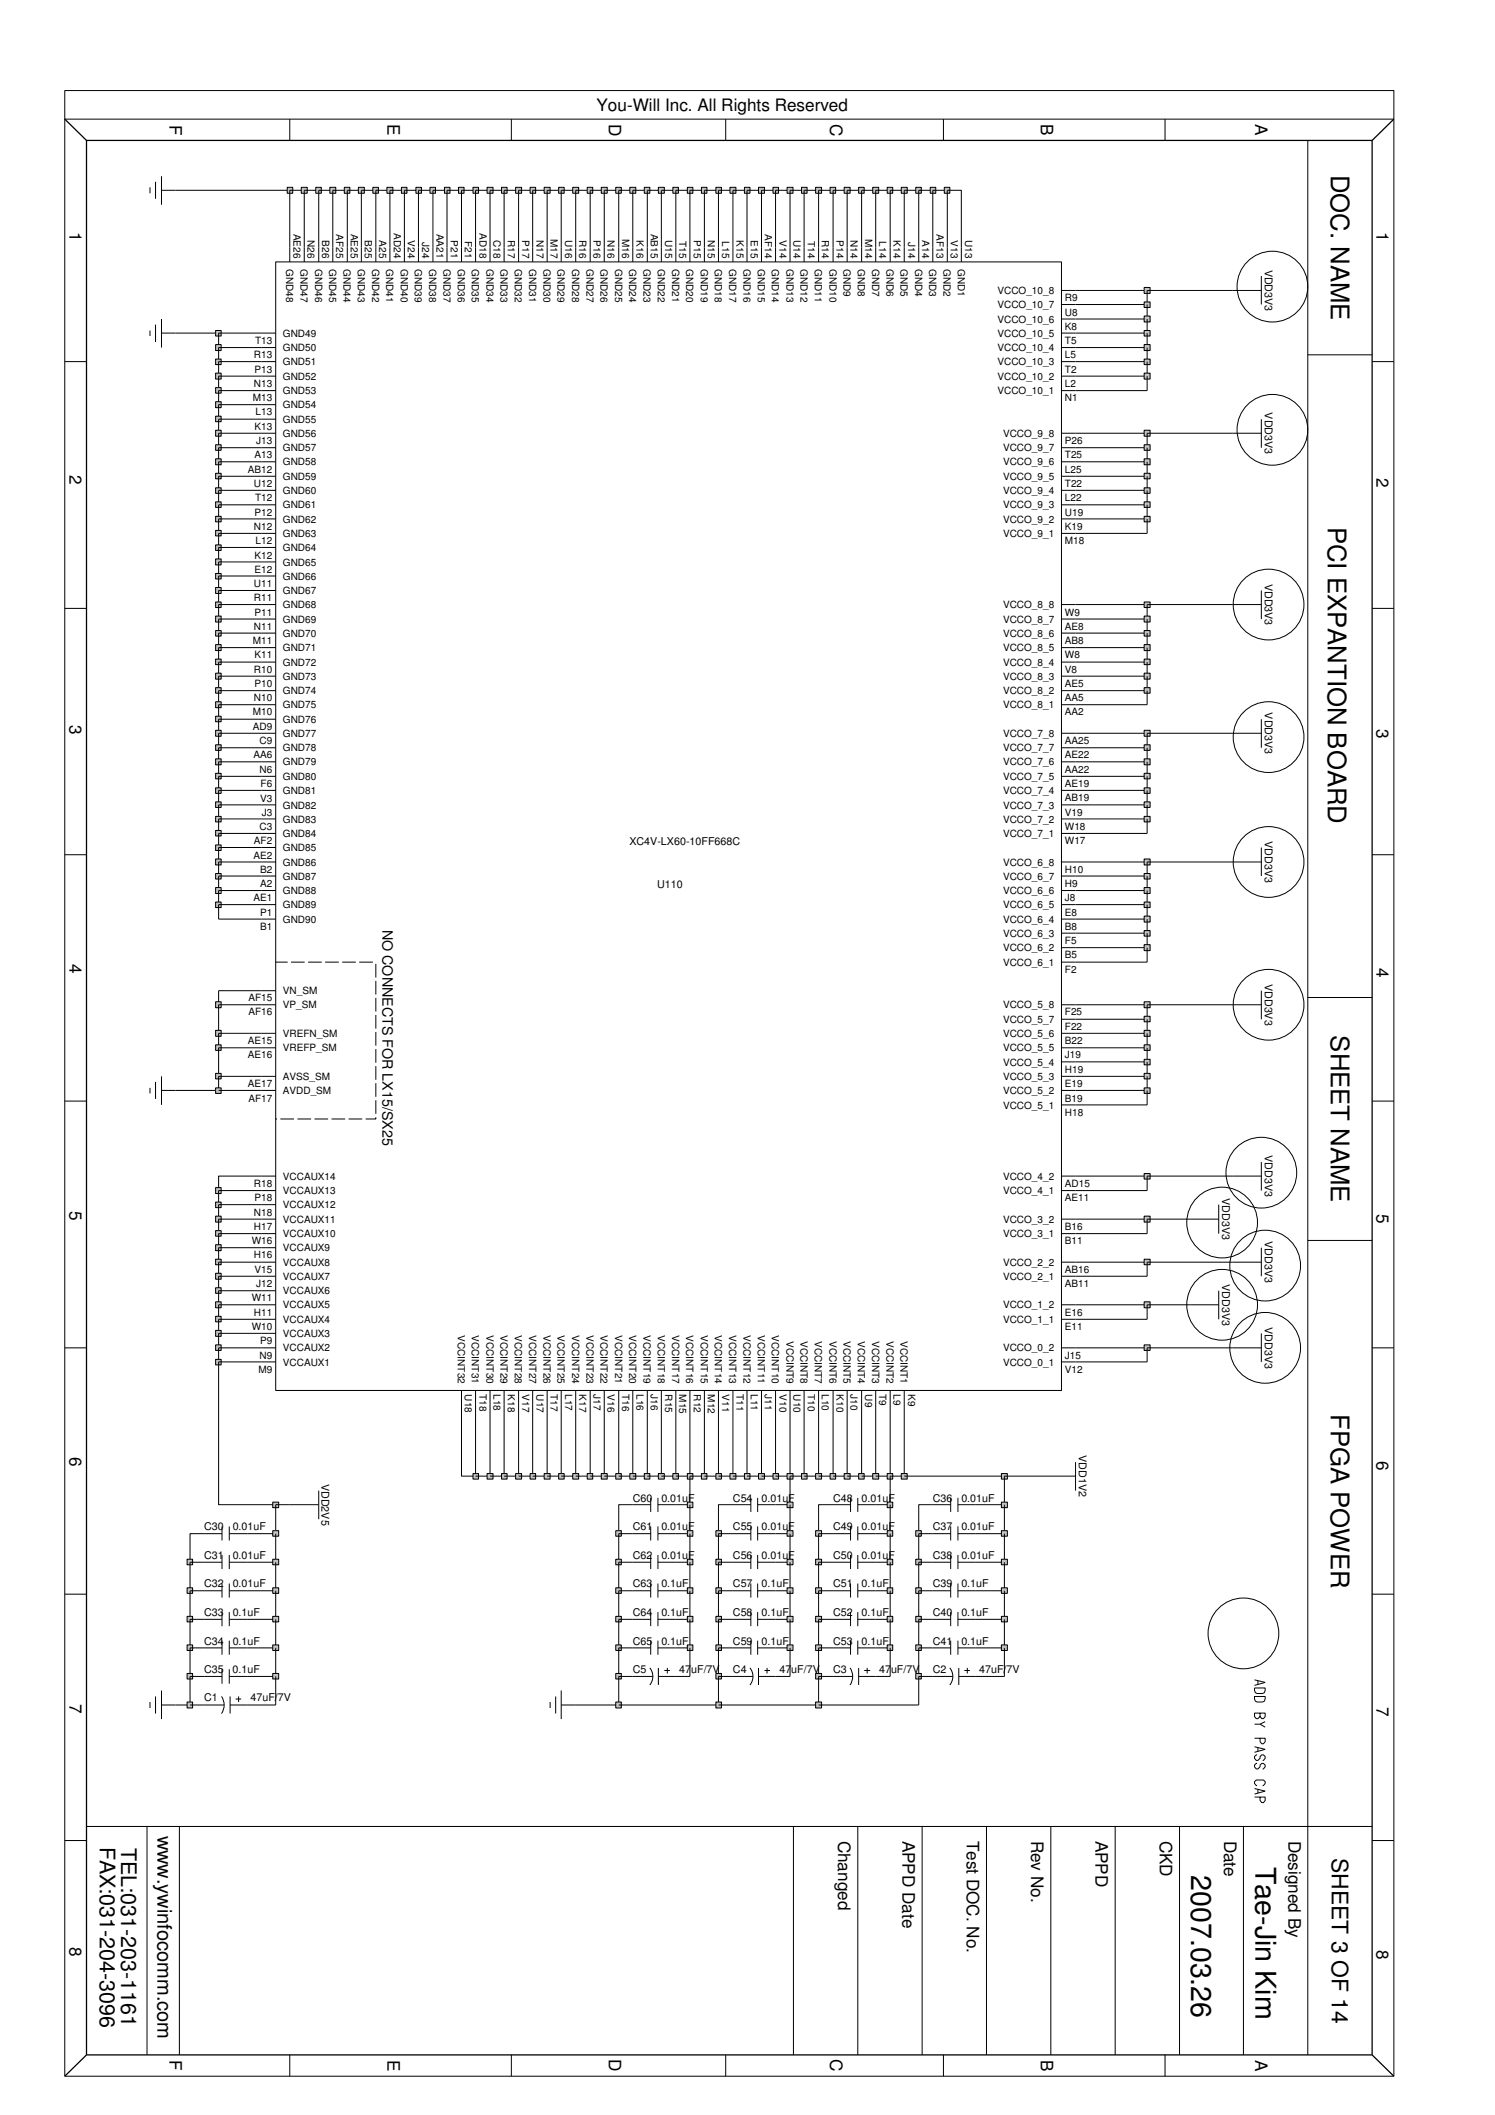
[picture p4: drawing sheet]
<svg xmlns="http://www.w3.org/2000/svg" width="297mm" height="420mm" viewBox="0 0 297 420" stroke-linecap="round" stroke-linejoin="round" font-family="sans-serif">
<defs><g id="words">
<g font-size="5.7">
<text x="249.4" y="370.9" transform="rotate(90 249.4 370.9)">Tae-Jin Kim</text>
<text x="236.6" y="372.5" transform="rotate(90 236.6 372.5)">2007.03.26</text>
</g>
<g font-size="5.1">
<text x="264.4" y="34.7" transform="rotate(90 264.4 34.7)">DOC. NAME</text>
<text x="263.8" y="104.6" transform="rotate(90 263.8 104.6)">PCI EXPANTION BOARD</text>
<text x="264.4" y="205.7" transform="rotate(90 264.4 205.7)">SHEET NAME</text>
<text x="264.4" y="280.9" transform="rotate(90 264.4 280.9)">FPGA POWER</text>
</g>
<text font-size="4.5" x="264.6" y="369.1" transform="rotate(90 264.6 369.1)">SHEET 3 OF 14</text>
<g font-size="4.3">
<text x="19.9" y="366.9" transform="rotate(90 19.9 366.9)">FAX:031-204-3096</text>
<text x="24.1" y="367.1" transform="rotate(90 24.1 367.1)">TEL:031-203-1161</text>
</g>
<text font-size="4" x="31.3" y="364.6" transform="rotate(90 31.3 364.6)">www.ywinfocomm.com</text>
<g font-size="3.4">
<text x="118.5" y="22">You-Will Inc. All Rights Reserved</text>
<text x="33.6" y="24.7" transform="rotate(90 33.6 24.7)">F</text>
<text x="77" y="24.6" transform="rotate(90 77 24.6)">E</text>
<text x="120.9" y="24.6" transform="rotate(90 120.9 24.6)">D</text>
<text x="165" y="24.6" transform="rotate(90 165 24.6)">C</text>
<text x="206.8" y="24.6" transform="rotate(90 206.8 24.6)">B</text>
<text x="249.4" y="24.6" transform="rotate(90 249.4 24.6)">A</text>
<text x="13.8" y="46.1" transform="rotate(90 13.8 46.1)">1</text>
<text x="273.5" y="46.1" transform="rotate(90 273.5 46.1)">1</text>
<text x="13.8" y="94.3" transform="rotate(90 13.8 94.3)">2</text>
<text x="273.5" y="95" transform="rotate(90 273.5 95)">2</text>
<text x="13.8" y="144" transform="rotate(90 13.8 144)">3</text>
<text x="273.5" y="144.7" transform="rotate(90 273.5 144.7)">3</text>
<text x="13.8" y="191.5" transform="rotate(90 13.8 191.5)">4</text>
<text x="273.5" y="192.3" transform="rotate(90 273.5 192.3)">4</text>
<text x="13.8" y="240.6" transform="rotate(90 13.8 240.6)">5</text>
<text x="273.5" y="241.2" transform="rotate(90 273.5 241.2)">5</text>
<text x="13.8" y="289.5" transform="rotate(90 13.8 289.5)">6</text>
<text x="273.5" y="290.2" transform="rotate(90 273.5 290.2)">6</text>
<text x="13.8" y="338.4" transform="rotate(90 13.8 338.4)">7</text>
<text x="273.5" y="339.2" transform="rotate(90 273.5 339.2)">7</text>
<text x="166.5" y="365.6" transform="rotate(90 166.5 365.6)">Changed</text>
<text x="179.3" y="365.6" transform="rotate(90 179.3 365.6)">APPD Date</text>
<text x="192.1" y="365.6" transform="rotate(90 192.1 365.6)">Test DOC. No.</text>
<text x="204.9" y="365.6" transform="rotate(90 204.9 365.6)">Rev No.</text>
<text x="217.7" y="365.6" transform="rotate(90 217.7 365.6)">APPD</text>
<text x="230.4" y="365.6" transform="rotate(90 230.4 365.6)">CKD</text>
<text x="243.2" y="365.6" transform="rotate(90 243.2 365.6)">Date</text>
<text x="256" y="365.6" transform="rotate(90 256 365.6)">Designed By</text>
<text x="13.8" y="386.7" transform="rotate(90 13.8 386.7)">8</text>
<text x="273.5" y="387.5" transform="rotate(90 273.5 387.5)">8</text>
<text x="33.6" y="409.3" transform="rotate(90 33.6 409.3)">F</text>
<text x="77" y="409.2" transform="rotate(90 77 409.2)">E</text>
<text x="120.9" y="409.1" transform="rotate(90 120.9 409.1)">D</text>
<text x="165" y="409.1" transform="rotate(90 165 409.1)">C</text>
<text x="206.8" y="409.2" transform="rotate(90 206.8 409.2)">B</text>
<text x="249.4" y="409.2" transform="rotate(90 249.4 409.2)">A</text>
</g>
<text font-size="2.8" x="76" y="184.7" transform="rotate(90 76 184.7)">NO CONNECTS FOR LX15/SX25</text>
<g font-size="2.1">
<text x="251.3" y="53.6" transform="rotate(90 251.3 53.6)">VDD3V3</text>
<text x="251.3" y="81.9" transform="rotate(90 251.3 81.9)">VDD3V3</text>
<text x="251.3" y="116" transform="rotate(90 251.3 116)">VDD3V3</text>
<text x="251.3" y="141.5" transform="rotate(90 251.3 141.5)">VDD3V3</text>
<text x="125.1" y="167.8">XC4V-LX60-10FF668C</text>
<text x="251.3" y="167.1" transform="rotate(90 251.3 167.1)">VDD3V3</text>
<text x="130.5" y="176.3">U110</text>
<text x="251.3" y="195.5" transform="rotate(90 251.3 195.5)">VDD3V3</text>
<text x="251.3" y="229.5" transform="rotate(90 251.3 229.5)">VDD3V3</text>
<text x="242.8" y="238" transform="rotate(90 242.8 238)">VDD3V3</text>
<text x="251.3" y="246.6" transform="rotate(90 251.3 246.6)">VDD3V3</text>
<text x="242.8" y="255.1" transform="rotate(90 242.8 255.1)">VDD3V3</text>
<text x="251.3" y="263.6" transform="rotate(90 251.3 263.6)">VDD3V3</text>
<text x="214.4" y="289.1" transform="rotate(90 214.4 289.1)">VDD1V2</text>
<text x="63.9" y="294.8" transform="rotate(90 63.9 294.8)">VDD2V5</text>
<text x="125.7" y="298.3">C60</text>
<text x="131.4" y="298.3">0.01uF</text>
<text x="145.6" y="298.3">C54</text>
<text x="151.3" y="298.3">0.01uF</text>
<text x="165.5" y="298.3">C48</text>
<text x="171.2" y="298.3">0.01uF</text>
<text x="185.3" y="298.3">C36</text>
<text x="191" y="298.3">0.01uF</text>
<text x="40.6" y="304">C30</text>
<text x="46.2" y="304">0.01uF</text>
<text x="125.7" y="304">C61</text>
<text x="131.4" y="304">0.01uF</text>
<text x="145.6" y="304">C55</text>
<text x="151.3" y="304">0.01uF</text>
<text x="165.5" y="304">C49</text>
<text x="171.2" y="304">0.01uF</text>
<text x="185.3" y="304">C37</text>
<text x="191" y="304">0.01uF</text>
<text x="40.6" y="309.7">C31</text>
<text x="46.2" y="309.7">0.01uF</text>
<text x="125.7" y="309.7">C62</text>
<text x="131.4" y="309.7">0.01uF</text>
<text x="145.6" y="309.7">C56</text>
<text x="151.3" y="309.7">0.01uF</text>
<text x="165.5" y="309.7">C50</text>
<text x="171.2" y="309.7">0.01uF</text>
<text x="185.3" y="309.7">C38</text>
<text x="191" y="309.7">0.01uF</text>
<text x="40.6" y="315.4">C32</text>
<text x="46.2" y="315.4">0.01uF</text>
<text x="125.7" y="315.4">C63</text>
<text x="131.4" y="315.4">0.1uF</text>
<text x="145.6" y="315.4">C57</text>
<text x="151.3" y="315.4">0.1uF</text>
<text x="165.5" y="315.4">C51</text>
<text x="171.2" y="315.4">0.1uF</text>
<text x="185.3" y="315.4">C39</text>
<text x="191" y="315.4">0.1uF</text>
<text x="40.6" y="321">C33</text>
<text x="46.2" y="321">0.1uF</text>
<text x="125.7" y="321">C64</text>
<text x="131.4" y="321">0.1uF</text>
<text x="145.6" y="321">C58</text>
<text x="151.3" y="321">0.1uF</text>
<text x="165.5" y="321">C52</text>
<text x="171.2" y="321">0.1uF</text>
<text x="185.3" y="321">C40</text>
<text x="191" y="321">0.1uF</text>
<text x="40.6" y="326.7">C34</text>
<text x="46.2" y="326.7">0.1uF</text>
<text x="125.7" y="326.7">C65</text>
<text x="131.4" y="326.7">0.1uF</text>
<text x="145.6" y="326.7">C59</text>
<text x="151.3" y="326.7">0.1uF</text>
<text x="165.5" y="326.7">C53</text>
<text x="171.2" y="326.7">0.1uF</text>
<text x="185.3" y="326.7">C41</text>
<text x="191" y="326.7">0.1uF</text>
<text x="40.6" y="332.4">C35</text>
<text x="46.2" y="332.4">0.1uF</text>
<text x="125.7" y="332.3">C5</text>
<text x="135" y="332.3">47uF/7V</text>
<text x="145.6" y="332.3">C4</text>
<text x="154.9" y="332.3">47uF/7V</text>
<text x="165.5" y="332.3">C3</text>
<text x="174.7" y="332.3">47uF/7V</text>
<text x="185.3" y="332.3">C2</text>
<text x="194.6" y="332.3">47uF/7V</text>
<text x="40.6" y="337.9">C1</text>
<text x="49.8" y="337.9">47uF/7V</text>
</g>
<g font-size="2">
<text x="58.3" y="46.4" transform="rotate(90 58.3 46.4)">AE26</text>
<text x="61.1" y="47.6" transform="rotate(90 61.1 47.6)">N26</text>
<text x="64" y="47.7" transform="rotate(90 64 47.7)">B26</text>
<text x="66.8" y="46.5" transform="rotate(90 66.8 46.5)">AF25</text>
<text x="69.7" y="46.4" transform="rotate(90 69.7 46.4)">AE25</text>
<text x="72.5" y="47.7" transform="rotate(90 72.5 47.7)">B25</text>
<text x="75.4" y="47.7" transform="rotate(90 75.4 47.7)">A25</text>
<text x="78.2" y="46.3" transform="rotate(90 78.2 46.3)">AD24</text>
<text x="81" y="47.7" transform="rotate(90 81 47.7)">V24</text>
<text x="86.7" y="46.4" transform="rotate(90 86.7 46.4)">AA21</text>
<text x="89.6" y="47.7" transform="rotate(90 89.6 47.7)">P21</text>
<text x="92.4" y="47.8" transform="rotate(90 92.4 47.8)">F21</text>
<text x="95.2" y="46.3" transform="rotate(90 95.2 46.3)">AD18</text>
<text x="98" y="47.6" transform="rotate(90 98 47.6)">C18</text>
<text x="100.9" y="47.6" transform="rotate(90 100.9 47.6)">R17</text>
<text x="103.7" y="47.7" transform="rotate(90 103.7 47.7)">P17</text>
<text x="106.6" y="47.6" transform="rotate(90 106.6 47.6)">N17</text>
<text x="109.4" y="47.4" transform="rotate(90 109.4 47.4)">M17</text>
<text x="112.3" y="47.6" transform="rotate(90 112.3 47.6)">U16</text>
<text x="115.1" y="47.6" transform="rotate(90 115.1 47.6)">R16</text>
<text x="117.9" y="47.7" transform="rotate(90 117.9 47.7)">P16</text>
<text x="120.7" y="47.6" transform="rotate(90 120.7 47.6)">N16</text>
<text x="123.6" y="47.4" transform="rotate(90 123.6 47.4)">M16</text>
<text x="126.5" y="47.7" transform="rotate(90 126.5 47.7)">K16</text>
<text x="129.3" y="46.4" transform="rotate(90 129.3 46.4)">AB15</text>
<text x="132.2" y="47.6" transform="rotate(90 132.2 47.6)">U15</text>
<text x="135" y="47.8" transform="rotate(90 135 47.8)">T15</text>
<text x="137.8" y="47.7" transform="rotate(90 137.8 47.7)">P15</text>
<text x="140.6" y="47.6" transform="rotate(90 140.6 47.6)">N15</text>
<text x="143.5" y="48" transform="rotate(90 143.5 48)">L15</text>
<text x="146.3" y="47.7" transform="rotate(90 146.3 47.7)">K15</text>
<text x="149.2" y="47.7" transform="rotate(90 149.2 47.7)">E15</text>
<text x="152" y="46.5" transform="rotate(90 152 46.5)">AF14</text>
<text x="154.9" y="47.7" transform="rotate(90 154.9 47.7)">V14</text>
<text x="157.6" y="47.6" transform="rotate(90 157.6 47.6)">U14</text>
<text x="160.5" y="47.8" transform="rotate(90 160.5 47.8)">T14</text>
<text x="163.3" y="47.6" transform="rotate(90 163.3 47.6)">R14</text>
<text x="166.2" y="47.7" transform="rotate(90 166.2 47.7)">P14</text>
<text x="169" y="47.6" transform="rotate(90 169 47.6)">N14</text>
<text x="171.9" y="47.4" transform="rotate(90 171.9 47.4)">M14</text>
<text x="174.7" y="48" transform="rotate(90 174.7 48)">L14</text>
<text x="177.5" y="47.7" transform="rotate(90 177.5 47.7)">K14</text>
<text x="183.2" y="47.7" transform="rotate(90 183.2 47.7)">A14</text>
<text x="186.1" y="46.5" transform="rotate(90 186.1 46.5)">AF13</text>
<text x="188.9" y="47.7" transform="rotate(90 188.9 47.7)">V13</text>
<text x="191.8" y="47.6" transform="rotate(90 191.8 47.6)">U13</text>
<text x="56.8" y="53.5" transform="rotate(90 56.8 53.5)">GND48</text>
<text x="59.7" y="53.5" transform="rotate(90 59.7 53.5)">GND47</text>
<text x="62.6" y="53.5" transform="rotate(90 62.6 53.5)">GND46</text>
<text x="65.4" y="53.5" transform="rotate(90 65.4 53.5)">GND45</text>
<text x="68.3" y="53.5" transform="rotate(90 68.3 53.5)">GND44</text>
<text x="71.1" y="53.5" transform="rotate(90 71.1 53.5)">GND43</text>
<text x="74" y="53.5" transform="rotate(90 74 53.5)">GND42</text>
<text x="76.7" y="53.5" transform="rotate(90 76.7 53.5)">GND41</text>
<text x="79.6" y="53.5" transform="rotate(90 79.6 53.5)">GND40</text>
<text x="82.4" y="53.5" transform="rotate(90 82.4 53.5)">GND39</text>
<text x="83.9" y="48.1" transform="rotate(90 83.9 48.1)">J24</text>
<text x="85.3" y="53.5" transform="rotate(90 85.3 53.5)">GND38</text>
<text x="88.1" y="53.5" transform="rotate(90 88.1 53.5)">GND37</text>
<text x="91" y="53.5" transform="rotate(90 91 53.5)">GND36</text>
<text x="93.8" y="53.5" transform="rotate(90 93.8 53.5)">GND35</text>
<text x="96.6" y="53.5" transform="rotate(90 96.6 53.5)">GND34</text>
<text x="99.4" y="53.5" transform="rotate(90 99.4 53.5)">GND33</text>
<text x="102.3" y="53.5" transform="rotate(90 102.3 53.5)">GND32</text>
<text x="105.1" y="53.5" transform="rotate(90 105.1 53.5)">GND31</text>
<text x="108" y="53.5" transform="rotate(90 108 53.5)">GND30</text>
<text x="110.8" y="53.5" transform="rotate(90 110.8 53.5)">GND29</text>
<text x="113.7" y="53.5" transform="rotate(90 113.7 53.5)">GND28</text>
<text x="116.5" y="53.5" transform="rotate(90 116.5 53.5)">GND27</text>
<text x="119.3" y="53.5" transform="rotate(90 119.3 53.5)">GND26</text>
<text x="122.2" y="53.5" transform="rotate(90 122.2 53.5)">GND25</text>
<text x="125" y="53.5" transform="rotate(90 125 53.5)">GND24</text>
<text x="127.9" y="53.5" transform="rotate(90 127.9 53.5)">GND23</text>
<text x="130.7" y="53.5" transform="rotate(90 130.7 53.5)">GND22</text>
<text x="133.6" y="53.5" transform="rotate(90 133.6 53.5)">GND21</text>
<text x="136.4" y="53.5" transform="rotate(90 136.4 53.5)">GND20</text>
<text x="139.2" y="53.5" transform="rotate(90 139.2 53.5)">GND19</text>
<text x="142" y="53.5" transform="rotate(90 142 53.5)">GND18</text>
<text x="144.9" y="53.5" transform="rotate(90 144.9 53.5)">GND17</text>
<text x="147.7" y="53.5" transform="rotate(90 147.7 53.5)">GND16</text>
<text x="150.6" y="53.5" transform="rotate(90 150.6 53.5)">GND15</text>
<text x="153.4" y="53.5" transform="rotate(90 153.4 53.5)">GND14</text>
<text x="156.2" y="53.5" transform="rotate(90 156.2 53.5)">GND13</text>
<text x="159" y="53.5" transform="rotate(90 159 53.5)">GND12</text>
<text x="161.9" y="53.5" transform="rotate(90 161.9 53.5)">GND11</text>
<text x="164.8" y="53.5" transform="rotate(90 164.8 53.5)">GND10</text>
<text x="167.6" y="53.5" transform="rotate(90 167.6 53.5)">GND9</text>
<text x="170.5" y="53.5" transform="rotate(90 170.5 53.5)">GND8</text>
<text x="173.3" y="53.5" transform="rotate(90 173.3 53.5)">GND7</text>
<text x="176.1" y="53.5" transform="rotate(90 176.1 53.5)">GND6</text>
<text x="178.9" y="53.5" transform="rotate(90 178.9 53.5)">GND5</text>
<text x="180.4" y="48.1" transform="rotate(90 180.4 48.1)">J14</text>
<text x="181.8" y="53.5" transform="rotate(90 181.8 53.5)">GND4</text>
<text x="184.6" y="53.5" transform="rotate(90 184.6 53.5)">GND3</text>
<text x="187.5" y="53.5" transform="rotate(90 187.5 53.5)">GND2</text>
<text x="190.3" y="53.5" transform="rotate(90 190.3 53.5)">GND1</text>
<text x="198.2" y="58.4">VCCO_10_8</text>
<text x="211.6" y="59.8">R9</text>
<text x="198.2" y="64.1">VCCO_10_6</text>
<text x="198.2" y="61.2">VCCO_10_7</text>
<text x="211.6" y="65.5">K8</text>
<text x="211.6" y="62.7">U8</text>
<text x="50.5" y="71.2">R13</text>
<text x="50.7" y="68.4">T13</text>
<text x="56.2" y="66.9">GND49</text>
<text x="56.2" y="69.8">GND50</text>
<text x="198.2" y="69.8">VCCO_10_4</text>
<text x="198.2" y="66.9">VCCO_10_5</text>
<text x="211.6" y="71.2">L5</text>
<text x="211.6" y="68.4">T5</text>
<text x="50.5" y="76.8">N13</text>
<text x="50.6" y="74">P13</text>
<text x="56.2" y="72.6">GND51</text>
<text x="56.2" y="75.4">GND52</text>
<text x="198.2" y="75.4">VCCO_10_2</text>
<text x="198.2" y="72.6">VCCO_10_3</text>
<text x="211.6" y="76.8">L2</text>
<text x="211.6" y="74">T2</text>
<text x="50.2" y="79.7">M13</text>
<text x="50.8" y="82.5">L13</text>
<text x="56.2" y="84">GND55</text>
<text x="56.2" y="78.3">GND53</text>
<text x="56.2" y="81.1">GND54</text>
<text x="198.2" y="78.3">VCCO_10_1</text>
<text x="211.6" y="79.7">N1</text>
<text x="50.6" y="85.4">K13</text>
<text x="50.9" y="88.2">J13</text>
<text x="56.2" y="86.8">GND56</text>
<text x="56.2" y="89.7">GND57</text>
<text x="199.3" y="89.7">VCCO_9_7</text>
<text x="199.3" y="86.8">VCCO_9_8</text>
<text x="211.6" y="88.2">P26</text>
<text x="49.2" y="93.9">AB12</text>
<text x="50.6" y="91.1">A13</text>
<text x="56.2" y="92.5">GND58</text>
<text x="56.2" y="95.3">GND59</text>
<text x="199.3" y="95.3">VCCO_9_5</text>
<text x="199.3" y="92.5">VCCO_9_6</text>
<text x="211.6" y="93.9">L25</text>
<text x="211.6" y="91.1">T25</text>
<text x="50.5" y="96.7">U12</text>
<text x="50.7" y="99.6">T12</text>
<text x="56.2" y="98.1">GND60</text>
<text x="56.2" y="101">GND61</text>
<text x="199.3" y="101">VCCO_9_3</text>
<text x="199.3" y="98.1">VCCO_9_4</text>
<text x="211.6" y="99.6">L22</text>
<text x="211.6" y="96.7">T22</text>
<text x="50.5" y="105.3">N12</text>
<text x="50.6" y="102.4">P12</text>
<text x="56.2" y="106.7">GND63</text>
<text x="56.2" y="103.8">GND62</text>
<text x="199.3" y="106.7">VCCO_9_1</text>
<text x="199.3" y="103.8">VCCO_9_2</text>
<text x="211.6" y="105.3">K19</text>
<text x="211.6" y="102.4">U19</text>
<text x="50.6" y="111">K12</text>
<text x="50.6" y="113.8">E12</text>
<text x="50.8" y="108.1">L12</text>
<text x="56.2" y="109.5">GND64</text>
<text x="56.2" y="112.4">GND65</text>
<text x="211.6" y="108.1">M18</text>
<text x="50.5" y="116.6">U11</text>
<text x="50.5" y="119.4">R11</text>
<text x="56.2" y="115.2">GND66</text>
<text x="56.2" y="118">GND67</text>
<text x="50.5" y="125.1">N11</text>
<text x="50.6" y="122.3">P11</text>
<text x="56.2" y="120.8">GND68</text>
<text x="56.2" y="123.7">GND69</text>
<text x="199.3" y="123.7">VCCO_8_7</text>
<text x="199.3" y="120.8">VCCO_8_8</text>
<text x="211.6" y="125.1">AE8</text>
<text x="211.6" y="122.3">W9</text>
<text x="50.2" y="128">M11</text>
<text x="50.6" y="130.8">K11</text>
<text x="56.2" y="129.4">GND71</text>
<text x="56.2" y="126.5">GND70</text>
<text x="199.3" y="129.4">VCCO_8_5</text>
<text x="199.3" y="126.5">VCCO_8_6</text>
<text x="211.6" y="130.8">W8</text>
<text x="211.6" y="128">AB8</text>
<text x="50.5" y="133.7">R10</text>
<text x="50.6" y="136.4">P10</text>
<text x="56.2" y="132.3">GND72</text>
<text x="56.2" y="135">GND73</text>
<text x="56.2" y="137.9">GND74</text>
<text x="199.3" y="137.9">VCCO_8_2</text>
<text x="199.3" y="135">VCCO_8_3</text>
<text x="199.3" y="132.3">VCCO_8_4</text>
<text x="211.6" y="136.4">AE5</text>
<text x="211.6" y="133.7">V8</text>
<text x="50.2" y="142.1">M10</text>
<text x="50.5" y="139.3">N10</text>
<text x="56.2" y="140.7">GND75</text>
<text x="56.2" y="143.6">GND76</text>
<text x="199.3" y="140.7">VCCO_8_1</text>
<text x="211.6" y="142.1">AA2</text>
<text x="211.6" y="139.3">AA5</text>
<text x="50.2" y="145">AD9</text>
<text x="51.6" y="147.9">C9</text>
<text x="56.2" y="146.4">GND77</text>
<text x="56.2" y="149.3">GND78</text>
<text x="199.3" y="149.3">VCCO_7_7</text>
<text x="199.3" y="146.4">VCCO_7_8</text>
<text x="211.6" y="147.9">AA25</text>
<text x="50.3" y="150.7">AA6</text>
<text x="51.6" y="153.6">N6</text>
<text x="56.2" y="154.9">GND80</text>
<text x="56.2" y="152.1">GND79</text>
<text x="199.3" y="154.9">VCCO_7_5</text>
<text x="199.3" y="152.1">VCCO_7_6</text>
<text x="211.6" y="153.6">AA22</text>
<text x="211.6" y="150.7">AE22</text>
<text x="51.7" y="159.2">V3</text>
<text x="51.8" y="156.3">F6</text>
<text x="56.2" y="157.7">GND81</text>
<text x="56.2" y="160.6">GND82</text>
<text x="199.3" y="160.6">VCCO_7_3</text>
<text x="199.3" y="157.7">VCCO_7_4</text>
<text x="211.6" y="159.2">AB19</text>
<text x="211.6" y="156.3">AE19</text>
<text x="50.5" y="167.7">AF2</text>
<text x="51.6" y="164.9">C3</text>
<text x="52" y="162">J3</text>
<text x="56.2" y="163.4">GND83</text>
<text x="56.2" y="166.3">GND84</text>
<text x="199.3" y="166.3">VCCO_7_1</text>
<text x="199.3" y="163.4">VCCO_7_2</text>
<text x="211.6" y="167.7">W17</text>
<text x="211.6" y="164.9">W18</text>
<text x="211.6" y="162">V19</text>
<text x="50.3" y="170.6">AE2</text>
<text x="51.7" y="173.4">B2</text>
<text x="56.2" y="172">GND86</text>
<text x="56.2" y="169.1">GND85</text>
<text x="199.3" y="172">VCCO_6_8</text>
<text x="211.6" y="173.4">H10</text>
<text x="50.3" y="179">AE1</text>
<text x="51.7" y="176.2">A2</text>
<text x="56.2" y="174.8">GND87</text>
<text x="56.2" y="177.6">GND88</text>
<text x="199.3" y="177.6">VCCO_6_6</text>
<text x="199.3" y="174.8">VCCO_6_7</text>
<text x="211.6" y="179">J8</text>
<text x="211.6" y="176.2">H9</text>
<text x="51.7" y="181.9">P1</text>
<text x="51.7" y="184.7">B1</text>
<text x="56.2" y="180.4">GND89</text>
<text x="56.2" y="183.3">GND90</text>
<text x="199.3" y="183.3">VCCO_6_4</text>
<text x="199.3" y="180.4">VCCO_6_5</text>
<text x="211.6" y="184.7">B8</text>
<text x="211.6" y="181.9">E8</text>
<text x="199.3" y="191.9">VCCO_6_1</text>
<text x="199.3" y="189">VCCO_6_2</text>
<text x="199.3" y="186.1">VCCO_6_3</text>
<text x="211.6" y="190.4">B5</text>
<text x="211.6" y="187.6">F5</text>
<text x="56.2" y="197.5">VN_SM</text>
<text x="211.6" y="193.3">F2</text>
<text x="49.4" y="198.9">AF15</text>
<text x="49.4" y="201.7">AF16</text>
<text x="56.2" y="200.3">VP_SM</text>
<text x="199.3" y="203.2">VCCO_5_7</text>
<text x="199.3" y="200.3">VCCO_5_8</text>
<text x="211.6" y="201.7">F25</text>
<text x="49.2" y="207.5">AE15</text>
<text x="56.2" y="206">VREFN_SM</text>
<text x="56.2" y="208.9">VREFP_SM</text>
<text x="199.3" y="208.9">VCCO_5_5</text>
<text x="199.3" y="206">VCCO_5_6</text>
<text x="211.6" y="207.5">B22</text>
<text x="211.6" y="204.6">F22</text>
<text x="49.2" y="215.9">AE17</text>
<text x="49.2" y="210.3">AE16</text>
<text x="56.2" y="214.5">AVSS_SM</text>
<text x="199.3" y="214.5">VCCO_5_3</text>
<text x="199.3" y="211.7">VCCO_5_4</text>
<text x="211.6" y="215.9">E19</text>
<text x="211.6" y="213.2">H19</text>
<text x="211.6" y="210.3">J19</text>
<text x="49.4" y="218.8">AF17</text>
<text x="56.2" y="217.3">AVDD_SM</text>
<text x="199.3" y="220.2">VCCO_5_1</text>
<text x="199.3" y="217.3">VCCO_5_2</text>
<text x="211.6" y="221.6">H18</text>
<text x="211.6" y="218.8">B19</text>
<text x="50.5" y="235.8">R18</text>
<text x="50.6" y="238.6">P18</text>
<text x="56.2" y="237.2">VCCAUX13</text>
<text x="56.2" y="234.4">VCCAUX14</text>
<text x="199.3" y="237.2">VCCO_4_1</text>
<text x="199.3" y="234.4">VCCO_4_2</text>
<text x="211.6" y="238.6">AE11</text>
<text x="211.6" y="235.8">AD15</text>
<text x="50.5" y="244.3">H17</text>
<text x="50.5" y="241.5">N18</text>
<text x="56.2" y="245.8">VCCAUX10</text>
<text x="56.2" y="242.9">VCCAUX11</text>
<text x="56.2" y="240">VCCAUX12</text>
<text x="199.3" y="245.8">VCCO_3_1</text>
<text x="199.3" y="242.9">VCCO_3_2</text>
<text x="211.6" y="244.3">B16</text>
<text x="50" y="247.2">W16</text>
<text x="50.5" y="250">H16</text>
<text x="56.2" y="251.5">VCCAUX8</text>
<text x="56.2" y="248.6">VCCAUX9</text>
<text x="199.3" y="251.5">VCCO_2_2</text>
<text x="211.6" y="247.2">B11</text>
<text x="50.6" y="252.9">V15</text>
<text x="50.9" y="255.7">J12</text>
<text x="56.2" y="257.1">VCCAUX6</text>
<text x="56.2" y="254.3">VCCAUX7</text>
<text x="199.3" y="254.3">VCCO_2_1</text>
<text x="211.6" y="255.7">AB11</text>
<text x="211.6" y="252.9">AB16</text>
<text x="50" y="258.5">W11</text>
<text x="50.5" y="261.4">H11</text>
<text x="56.2" y="262.8">VCCAUX4</text>
<text x="56.2" y="259.9">VCCAUX5</text>
<text x="199.3" y="262.8">VCCO_1_1</text>
<text x="199.3" y="259.9">VCCO_1_2</text>
<text x="211.6" y="261.4">E16</text>
<text x="50" y="264.2">W10</text>
<text x="51.6" y="269.9">N9</text>
<text x="51.7" y="267.1">P9</text>
<text x="56.2" y="268.5">VCCAUX2</text>
<text x="56.2" y="265.6">VCCAUX3</text>
<text x="91" y="265.3" transform="rotate(90 91 265.3)">VCCINT32</text>
<text x="93.8" y="265.3" transform="rotate(90 93.8 265.3)">VCCINT31</text>
<text x="96.6" y="265.3" transform="rotate(90 96.6 265.3)">VCCINT30</text>
<text x="99.4" y="265.3" transform="rotate(90 99.4 265.3)">VCCINT29</text>
<text x="102.3" y="265.3" transform="rotate(90 102.3 265.3)">VCCINT28</text>
<text x="105.1" y="265.3" transform="rotate(90 105.1 265.3)">VCCINT27</text>
<text x="108" y="265.3" transform="rotate(90 108 265.3)">VCCINT26</text>
<text x="110.8" y="265.3" transform="rotate(90 110.8 265.3)">VCCINT25</text>
<text x="113.7" y="265.3" transform="rotate(90 113.7 265.3)">VCCINT24</text>
<text x="116.5" y="265.3" transform="rotate(90 116.5 265.3)">VCCINT23</text>
<text x="119.3" y="265.3" transform="rotate(90 119.3 265.3)">VCCINT22</text>
<text x="122.2" y="265.3" transform="rotate(90 122.2 265.3)">VCCINT21</text>
<text x="125" y="265.3" transform="rotate(90 125 265.3)">VCCINT20</text>
<text x="127.9" y="265.3" transform="rotate(90 127.9 265.3)">VCCINT19</text>
<text x="130.7" y="265.3" transform="rotate(90 130.7 265.3)">VCCINT18</text>
<text x="133.6" y="265.3" transform="rotate(90 133.6 265.3)">VCCINT17</text>
<text x="136.4" y="265.3" transform="rotate(90 136.4 265.3)">VCCINT16</text>
<text x="139.2" y="265.3" transform="rotate(90 139.2 265.3)">VCCINT15</text>
<text x="142" y="265.3" transform="rotate(90 142 265.3)">VCCINT14</text>
<text x="144.9" y="265.3" transform="rotate(90 144.9 265.3)">VCCINT13</text>
<text x="147.7" y="265.3" transform="rotate(90 147.7 265.3)">VCCINT12</text>
<text x="150.6" y="265.3" transform="rotate(90 150.6 265.3)">VCCINT11</text>
<text x="153.4" y="265.3" transform="rotate(90 153.4 265.3)">VCCINT10</text>
<text x="156.2" y="266.4" transform="rotate(90 156.2 266.4)">VCCINT9</text>
<text x="159" y="266.4" transform="rotate(90 159 266.4)">VCCINT8</text>
<text x="161.9" y="266.4" transform="rotate(90 161.9 266.4)">VCCINT7</text>
<text x="164.8" y="266.4" transform="rotate(90 164.8 266.4)">VCCINT6</text>
<text x="167.6" y="266.4" transform="rotate(90 167.6 266.4)">VCCINT5</text>
<text x="170.5" y="266.4" transform="rotate(90 170.5 266.4)">VCCINT4</text>
<text x="173.3" y="266.4" transform="rotate(90 173.3 266.4)">VCCINT3</text>
<text x="176.1" y="266.4" transform="rotate(90 176.1 266.4)">VCCINT2</text>
<text x="178.9" y="266.4" transform="rotate(90 178.9 266.4)">VCCINT1</text>
<text x="199.3" y="268.5">VCCO_0_2</text>
<text x="211.6" y="264.2">E11</text>
<text x="211.6" y="269.9">J15</text>
<text x="51.3" y="272.8">M9</text>
<text x="56.2" y="271.3">VCCAUX1</text>
<text x="199.3" y="271.3">VCCO_0_1</text>
<text x="211.6" y="272.8">V12</text>
<text x="92.4" y="277" transform="rotate(90 92.4 277)">U18</text>
<text x="95.2" y="277" transform="rotate(90 95.2 277)">T18</text>
<text x="98" y="277" transform="rotate(90 98 277)">L18</text>
<text x="100.9" y="277" transform="rotate(90 100.9 277)">K18</text>
<text x="103.7" y="277" transform="rotate(90 103.7 277)">V17</text>
<text x="106.6" y="277" transform="rotate(90 106.6 277)">U17</text>
<text x="109.4" y="277" transform="rotate(90 109.4 277)">T17</text>
<text x="112.3" y="277" transform="rotate(90 112.3 277)">L17</text>
<text x="115.1" y="277" transform="rotate(90 115.1 277)">K17</text>
<text x="117.9" y="277" transform="rotate(90 117.9 277)">J17</text>
<text x="120.7" y="277" transform="rotate(90 120.7 277)">V16</text>
<text x="123.6" y="277" transform="rotate(90 123.6 277)">T16</text>
<text x="126.5" y="277" transform="rotate(90 126.5 277)">L16</text>
<text x="129.3" y="277" transform="rotate(90 129.3 277)">J16</text>
<text x="132.2" y="277" transform="rotate(90 132.2 277)">R15</text>
<text x="135" y="277" transform="rotate(90 135 277)">M15</text>
<text x="137.8" y="277" transform="rotate(90 137.8 277)">R12</text>
<text x="140.6" y="277" transform="rotate(90 140.6 277)">M12</text>
<text x="143.5" y="277" transform="rotate(90 143.5 277)">V11</text>
<text x="146.3" y="277" transform="rotate(90 146.3 277)">T11</text>
<text x="149.2" y="277" transform="rotate(90 149.2 277)">L11</text>
<text x="152" y="277" transform="rotate(90 152 277)">J11</text>
<text x="154.9" y="277" transform="rotate(90 154.9 277)">V10</text>
<text x="157.6" y="277" transform="rotate(90 157.6 277)">U10</text>
<text x="160.5" y="277" transform="rotate(90 160.5 277)">T10</text>
<text x="163.3" y="277" transform="rotate(90 163.3 277)">L10</text>
<text x="166.2" y="277" transform="rotate(90 166.2 277)">K10</text>
<text x="169" y="277" transform="rotate(90 169 277)">J10</text>
<text x="171.9" y="277" transform="rotate(90 171.9 277)">U9</text>
<text x="174.7" y="277" transform="rotate(90 174.7 277)">T9</text>
<text x="177.5" y="277" transform="rotate(90 177.5 277)">L9</text>
<text x="180.4" y="277" transform="rotate(90 180.4 277)">K9</text>
</g>
</g></defs>
<g fill="none" stroke="#000" stroke-width=".2">
<path d="M29.8 37.2v1.2M30.9 36.1v3.4M32.1 35v5.7M32.1 37.8h25.5M54.8 52h156.1v224.2h-156.1zM57.6 49.1v2.9M60.5 49.1v2.9M63.3 49.1v2.9M66.1 49.1v2.9M69 49.1v2.9M71.8 49.1v2.9M74.7 49.1v2.9"/>
<path d="M77.5 49.1v2.9M80.3 49.1v2.9M83.1 49.1v2.9M86 49.1v2.9M88.8 49.1v2.9M91.7 49.1v2.9M94.5 49.1v2.9M97.4 49.1v2.9M100.2 49.1v2.9M103 49.1v2.9M105.8 49.1v2.9M108.7 49.1v2.9"/>
<path d="M111.5 49.1v2.9M114.4 49.1v2.9M117.3 49.1v2.9M120.1 49.1v2.9M122.9 49.1v2.9M125.7 49.1v2.9M128.6 49.1v2.9M131.4 49.1v2.9M134.3 49.1v2.9M137.1 49.1v2.9M140 49.1v2.9M142.7 49.1v2.9"/>
<path d="M145.6 49.1v2.9M148.4 49.1v2.9M151.3 49.1v2.9M154.1 49.1v2.9M157 49.1v2.9M159.8 49.1v2.9M162.6 49.1v2.9M165.5 49.1v2.9M168.3 49.1v2.9M171.2 49.1v2.9M174 49.1v2.9M176.9 49.1v2.9"/>
<path d="M179.7 49.1v2.9M182.5 49.1v2.9M185.3 49.1v2.9M188.2 49.1v2.9M191 49.1v2.9M210.9 57.7h2.8M244.9 57.7h5.7M250.6 54.8v5.7M29.8 65.7v1.1M30.9 64.5v3.4M32.1 63.4v5.6M32.1 66.2h11.3"/>
<path d="M51.9 66.2h2.9M51.9 77.6h2.9M51.9 74.7h2.9M51.9 71.8h2.9M51.9 69h2.9M210.9 66.2h2.8M210.9 77.6h2.8M210.9 74.7h2.8M210.9 71.8h2.8M210.9 69h2.8M210.9 63.4h2.8M210.9 60.5h2.8"/>
<path d="M51.9 97.4h2.9M51.9 94.6h2.9M51.9 91.7h2.9M51.9 86.1h2.9M51.9 88.9h2.9M51.9 83.3h2.9M51.9 80.4h2.9M210.9 97.4h2.8M210.9 94.6h2.8M210.9 91.7h2.8M210.9 86.1h2.8M210.9 88.9h2.8"/>
<path d="M244.9 86.1h5.7M250.6 83.3v5.6M51.9 106h2.9M51.9 103.1h2.9M51.9 100.3h2.9M51.9 117.3h2.9M51.9 114.4h2.9M51.9 111.6h2.9M51.9 108.8h2.9M210.9 106h2.8M210.9 103.1h2.8M210.9 100.3h2.8"/>
<path d="M250.6 117.3v5.7M51.9 140h2.9M51.9 137.2h2.9M51.9 134.3h2.9M51.9 131.5h2.9M51.9 128.7h2.9M51.9 125.8h2.9M51.9 123h2.9M51.9 120.1h2.9M210.9 140h2.8M210.9 137.2h2.8M210.9 134.3h2.8"/>
<path d="M210.9 131.5h2.8M210.9 128.7h2.8M210.9 125.8h2.8M210.9 123h2.8M210.9 120.1h2.8M244.9 120.1h5.7M51.9 159.9h2.9M51.9 157h2.9M51.9 154.2h2.9M51.9 151.3h2.9M51.9 145.7h2.9M51.9 148.5h2.9"/>
<path d="M51.9 142.9h2.9M210.9 159.9h2.8M210.9 157h2.8M210.9 154.2h2.8M210.9 151.3h2.8M210.9 145.7h2.8M210.9 148.5h2.8M244.9 145.7h5.7M250.6 142.9v5.6M51.9 179.7h2.9M51.9 176.9h2.9M51.9 174h2.9"/>
<path d="M51.9 171.2h2.9M51.9 165.6h2.9M51.9 162.7h2.9M51.9 168.4h2.9M210.9 179.7h2.8M210.9 176.9h2.8M210.9 174h2.8M210.9 171.2h2.8M210.9 165.6h2.8M210.9 162.7h2.8M244.9 171.2h5.7M250.6 168.4v5.6"/>
<path d="M51.9 199.6h2.9M51.9 182.6h2.9M51.9 196.8h2.9M54.8 191.1h2.3M57.8 191.1h2.7M61.2 191.1h2.7M64.6 191.1h2.7M68 191.1h2.7M71.4 191.1h2.7M74.7 191.5v2.7M74.7 194.9v2.7M74.7 198.2v2.8"/>
<path d="M210.9 199.6h2.8M210.9 191.1h2.8M210.9 188.3h2.8M210.9 185.4h2.8M210.9 182.6h2.8M244.9 199.6h5.7M250.6 196.8v5.7M29.8 216.1v1.1M30.9 214.9v3.4M32.1 213.8v5.7M32.1 216.6h11.3M51.9 216.6h2.9"/>
<path d="M51.9 213.8h2.9M51.9 208.2h2.9M51.9 205.3h2.9M74.7 201.6v2.7M74.7 205v2.7M74.7 208.4v2.7M74.7 211.8v2.7M74.7 215.2v2.7M74.7 218.6v2.7M210.9 216.6h2.8M210.9 219.5h2.8M210.9 213.8h2.8"/>
<path d="M210.9 210.9h2.8M210.9 208.2h2.8M210.9 205.3h2.8M210.9 202.5h2.8M51.9 236.5h2.9M51.9 233.6h2.9M51.9 239.3h2.9M54.8 222.3h.2M55.7 222.3h2.7M59.1 222.3h2.7M62.5 222.3h2.7M65.9 222.3h2.7"/>
<path d="M69.3 222.3h2.7M74.7 222v.3h-2.1M210.9 236.5h2.8M210.9 233.6h2.8M242.1 239.3v5.8M244.9 233.6h5.7M250.6 230.8v5.7M51.9 259.2h2.9M51.9 253.5h2.9M51.9 250.7h2.9M51.9 245.1h2.9M51.9 242.2h2.9"/>
<path d="M51.9 256.4h2.9M51.9 247.9h2.9M210.9 259.2h2.8M210.9 253.5h2.8M210.9 250.7h2.8M210.9 245.1h2.8M210.9 242.2h2.8M236.5 259.2h5.6M236.5 242.2h5.6M242.1 256.4v5.7M244.9 250.7h5.7M250.6 247.9v5.6"/>
<path d="M51.9 270.6h2.9M51.9 267.8h2.9M51.9 262.1h2.9M51.9 264.9h2.9M91.7 276.2v2.9M94.5 276.2v2.9M97.4 276.2v2.9M100.2 276.2v2.9M103 276.2v2.9M105.8 276.2v2.9M108.7 276.2v2.9M111.5 276.2v2.9"/>
<path d="M114.4 276.2v2.9M117.3 276.2v2.9M120.1 276.2v2.9M122.9 276.2v2.9M125.7 276.2v2.9M128.6 276.2v2.9M131.4 276.2v2.9M134.3 276.2v2.9M137.1 276.2v2.9M140 276.2v2.9M142.7 276.2v2.9M145.6 276.2v2.9"/>
<path d="M148.4 276.2v2.9M151.3 276.2v2.9M154.1 276.2v2.9M157 276.2v2.9M159.8 276.2v2.9M162.6 276.2v2.9M165.5 276.2v2.9M168.3 276.2v2.9M171.2 276.2v2.9M174 276.2v2.9M176.9 276.2v2.9M179.7 276.2v2.9"/>
<path d="M210.9 270.6h2.8M210.9 267.8h2.8M210.9 262.1h2.8M244.9 267.8h5.7M250.6 264.9v5.7M57.6 298.9h5.7M63.3 296.1v5.7M125.7 298.9h3.6M129.3 297.6v2.8M130.7 297.6v2.8M130.7 298.9h3.6M145.6 298.9h3.6"/>
<path d="M149.2 297.6v2.8M150.5 298.9h3.6M150.5 297.6v2.8M165.5 298.9h3.5M169 297.6v2.8M170.4 298.9h3.6M170.4 297.6v2.8M185.3 298.9h3.6M188.9 297.6v2.8M190.3 297.6v2.8M190.3 298.9h3.6M208 293.2h5.7"/>
<path d="M213.7 290.4v5.7M40.6 310.3h3.5M40.6 316h3.5M44.1 304.7h-6.3v5.6M44.1 303.2v2.8M44.1 308.9v2.8M44.1 314.6v2.8M45.6 303.2v2.8M45.6 308.9v2.8M45.6 314.6v2.8M45.6 310.3h3.5M45.6 316h3.5"/>
<path d="M45.6 304.7h3.5M125.7 310.3h3.6M125.7 316h3.6M125.7 304.7h3.6M129.3 303.2v2.8M129.3 308.9v2.8M129.3 314.6v2.8M130.7 303.2v2.8M130.7 308.9v2.8M130.7 314.6v2.8M130.7 310.3h3.6M130.7 316h3.6"/>
<path d="M130.7 304.7h3.6M145.6 310.3h3.6M145.6 316h3.6M145.6 304.7h3.6M149.2 303.2v2.8M149.2 308.9v2.8M149.2 314.6v2.8M150.5 310.3h3.6M150.5 316h3.6M150.5 304.7h3.6M150.5 303.2v2.8M150.5 308.9v2.8"/>
<path d="M150.5 314.6v2.8M165.5 310.3h3.5M165.5 316h3.5M165.5 304.7h3.5M169 303.2v2.8M169 308.9v2.8M169 314.6v2.8M170.4 310.3h3.6M170.4 316h3.6M170.4 304.7h3.6M170.4 303.2v2.8M170.4 308.9v2.8"/>
<path d="M170.4 314.6v2.8M185.3 310.3h3.6M185.3 316h3.6M185.3 304.7h3.6M188.9 303.2v2.8M188.9 308.9v2.8M188.9 314.6v2.8M190.3 310.3h3.6M190.3 316h3.6M190.3 304.7h3.6M190.3 303.2v2.8M190.3 308.9v2.8"/>
<path d="M190.3 314.6v2.8M29.8 338.1v1.2M30.9 337v3.4M32.1 335.8v5.7M32.1 338.7h5.7M40.6 327.4h3.5M40.6 333h3.5M40.6 321.7h3.5M40.6 338.7h3.9M44 337a3 3 0 0 1 0 3.4M44.1 320.3v2.7M44.1 325.9v2.8"/>
<path d="M44.1 331.6v2.9M45.6 327.4h3.5M45.6 333h3.5M45.6 320.3v2.7M45.6 325.9v2.8M45.6 331.6v2.9M45.6 321.7h3.5M45.7 337v3.4M45.7 338.7h3.4M46.8 337.5h1.1M47.4 337v1.1M109.3 338.1v1.2"/>
<path d="M110.4 337v3.4M111.5 338.7h2.9M111.5 335.8v5.7M125.7 327.4h3.6M125.7 333h4M125.7 321.7h3.6M129.1 331.3a2.71 2.71 0 0 1 0 3.4M129.3 320.3v2.7M129.3 325.9v2.8M130.7 320.3v2.7M130.7 325.9v2.8M130.7 327.4h3.6"/>
<path d="M130.7 321.7h3.6M130.8 331.3v3.4M130.8 333h3.5M132 331.9h1.1M132.6 331.3v1.1M145.6 327.4h3.6M145.6 333h4M145.6 321.7h3.6M149 331.3a2.71 2.71 0 0 1 0 3.4M149.2 320.3v2.7M149.2 325.9v2.8M150.5 327.4h3.6"/>
<path d="M150.5 321.7h3.6M150.5 320.3v2.7M150.5 325.9v2.8M150.7 333h3.4M150.7 331.3v3.4M151.9 331.9h1.1M152.4 331.3v1.1M165.5 327.4h3.5M165.5 333h3.9M165.5 321.7h3.5M168.9 331.3a3 3 0 0 1 0 3.4M169 320.3v2.7"/>
<path d="M169 325.9v2.8M170.4 327.4h3.6M170.4 321.7h3.6M170.4 320.3v2.7M170.4 325.9v2.8M170.6 333h3.4M170.6 331.3v3.4M171.7 331.9h1.2M172.3 331.3v1.1M185.3 327.4h3.6M185.3 333h4M185.3 321.7h3.6"/>
<path d="M188.7 331.3a2.71 2.71 0 0 1 0 3.4M188.9 320.3v2.7M188.9 325.9v2.8M190.3 327.4h3.6M190.3 321.7h3.6M190.3 320.3v2.7M190.3 325.9v2.8M190.5 333h3.4M190.5 331.3v3.4M191.6 331.9h1.1M192.2 331.3v1.1"/>
</g>
<path d="M37.2 309.8h1.1v1.1h-1.1z" fill-rule="evenodd" fill="#c3c3c3"/>
<path d="M37.2 309.8h1.1v1.1h-1.1zM40.6 310.3h-2.8v5.7" fill="none" stroke="#000" stroke-width=".2"/>
<path d="M37.2 315.4h1.1v1.1h-1.1z" fill-rule="evenodd" fill="#c3c3c3"/>
<path d="M37.2 315.4h1.1v1.1h-1.1zM40.6 316h-2.8v5.7" fill="none" stroke="#000" stroke-width=".2"/>
<path d="M37.2 321.1h1.1v1.1h-1.1z" fill="#c3c3c3"/>
<path d="M37.2 321.1h1.1v1.1h-1.1zM40.6 321.7h-2.8v5.7" fill="none" stroke="#000" stroke-width=".2"/>
<path d="M37.2 326.8h1.1v1.1h-1.1z" fill-rule="evenodd" fill="#c3c3c3"/>
<path d="M37.2 326.8h1.1v1.1h-1.1zM40.6 327.4h-2.8v5.6" fill="none" stroke="#000" stroke-width=".2"/>
<path d="M37.2 332.4h1.1v1.1h-1.1z" fill="#c3c3c3"/>
<path d="M37.2 332.4h1.1v1.1h-1.1zM40.6 333h-2.8v5.7" fill="none" stroke="#000" stroke-width=".2"/>
<path d="M37.2 338.1h1.1v1.2h-1.1z" fill-rule="evenodd" fill="#c3c3c3"/>
<path d="M37.2 338.1h1.1v1.2h-1.1zM37.8 338.7h2.8" fill="none" stroke="#000" stroke-width=".2"/>
<path d="M42.8 65.7h1.1v1.1h-1.1z" fill="#c3c3c3"/>
<path d="M42.8 65.7h1.1v1.1h-1.1zM51.9 66.2h-8.5v2.8" fill="none" stroke="#000" stroke-width=".2"/>
<path d="M42.8 68.5h1.1v1.1h-1.1z" fill="#c3c3c3"/>
<path d="M42.8 68.5h1.1v1.1h-1.1zM51.9 69h-8.5v2.8" fill="none" stroke="#000" stroke-width=".2"/>
<path d="M42.8 71.3h1.1v1.1h-1.1z" fill="#c3c3c3"/>
<path d="M42.8 71.3h1.1v1.1h-1.1zM51.9 71.8h-8.5v2.9" fill="none" stroke="#000" stroke-width=".2"/>
<path d="M42.8 74.1h1.1v1.2h-1.1z" fill="#c3c3c3"/>
<path d="M42.8 74.1h1.1v1.2h-1.1zM51.9 74.7h-8.5v2.9" fill="none" stroke="#000" stroke-width=".2"/>
<path d="M42.8 77h1.1v1.1h-1.1z" fill="#c3c3c3"/>
<path d="M42.8 77h1.1v1.1h-1.1zM51.9 77.6h-8.5v2.8" fill="none" stroke="#000" stroke-width=".2"/>
<path d="M42.8 79.8h1.1v1.2h-1.1z" fill="#c3c3c3"/>
<path d="M42.8 79.8h1.1v1.2h-1.1zM51.9 80.4h-8.5v2.9" fill="none" stroke="#000" stroke-width=".2"/>
<path d="M42.8 82.7h1.1v1.1h-1.1z" fill="#c3c3c3"/>
<path d="M42.8 82.7h1.1v1.1h-1.1zM51.9 83.3h-8.5v2.8" fill="none" stroke="#000" stroke-width=".2"/>
<path d="M42.8 85.5h1.1v1.2h-1.1z" fill="#c3c3c3"/>
<path d="M42.8 85.5h1.1v1.2h-1.1zM51.9 86.1h-8.5v2.8" fill="none" stroke="#000" stroke-width=".2"/>
<path d="M42.8 88.4h1.1v1.1h-1.1z" fill="#c3c3c3"/>
<path d="M42.8 88.4h1.1v1.1h-1.1zM51.9 88.9h-8.5v2.8" fill="none" stroke="#000" stroke-width=".2"/>
<path d="M42.8 91.1h1.1v1.2h-1.1z" fill="#c3c3c3"/>
<path d="M42.8 91.1h1.1v1.2h-1.1zM51.9 91.7h-8.5v2.9" fill="none" stroke="#000" stroke-width=".2"/>
<path d="M42.8 94h1.1v1.1h-1.1z" fill="#c3c3c3"/>
<path d="M42.8 94h1.1v1.1h-1.1zM51.9 94.6h-8.5v2.8" fill="none" stroke="#000" stroke-width=".2"/>
<path d="M42.8 96.9h1.1v1.1h-1.1z" fill="#c3c3c3"/>
<path d="M42.8 96.9h1.1v1.1h-1.1zM51.9 97.4h-8.5v2.9" fill="none" stroke="#000" stroke-width=".2"/>
<path d="M42.8 99.7h1.1v1.1h-1.1z" fill="#c3c3c3"/>
<path d="M42.8 99.7h1.1v1.1h-1.1zM51.9 100.3h-8.5v2.8" fill="none" stroke="#000" stroke-width=".2"/>
<path d="M42.8 102.6h1.1v1.1h-1.1z" fill="#c3c3c3"/>
<path d="M42.8 102.6h1.1v1.1h-1.1zM51.9 103.1h-8.5v2.9" fill="none" stroke="#000" stroke-width=".2"/>
<path d="M42.8 105.4h1.1v1.1h-1.1z" fill="#c3c3c3"/>
<path d="M42.8 105.4h1.1v1.1h-1.1zM51.9 106h-8.5v2.8" fill="none" stroke="#000" stroke-width=".2"/>
<path d="M42.8 108.2h1.1v1.1h-1.1z" fill="#c3c3c3"/>
<path d="M42.8 108.2h1.1v1.1h-1.1zM51.9 108.8h-8.5v2.8" fill="none" stroke="#000" stroke-width=".2"/>
<path d="M42.8 111h1.1v1.2h-1.1z" fill="#c3c3c3"/>
<path d="M42.8 111h1.1v1.2h-1.1zM51.9 111.6h-8.5v2.8" fill="none" stroke="#000" stroke-width=".2"/>
<path d="M42.8 113.9h1.1v1.1h-1.1z" fill="#c3c3c3"/>
<path d="M42.8 113.9h1.1v1.1h-1.1zM51.9 114.4h-8.5v2.9" fill="none" stroke="#000" stroke-width=".2"/>
<path d="M42.8 116.7h1.1v1.2h-1.1z" fill="#c3c3c3"/>
<path d="M42.8 116.7h1.1v1.2h-1.1zM51.9 117.3h-8.5v2.8" fill="none" stroke="#000" stroke-width=".2"/>
<path d="M42.8 119.6h1.1v1.1h-1.1z" fill="#c3c3c3"/>
<path d="M42.8 119.6h1.1v1.1h-1.1zM51.9 120.1h-8.5v2.9" fill="none" stroke="#000" stroke-width=".2"/>
<path d="M42.8 122.4h1.1v1.2h-1.1z" fill="#c3c3c3"/>
<path d="M42.8 122.4h1.1v1.2h-1.1zM51.9 123h-8.5v2.8" fill="none" stroke="#000" stroke-width=".2"/>
<path d="M42.8 125.3h1.1v1.1h-1.1z" fill="#c3c3c3"/>
<path d="M42.8 125.3h1.1v1.1h-1.1zM51.9 125.8h-8.5v2.9" fill="none" stroke="#000" stroke-width=".2"/>
<path d="M42.8 128.1h1.1v1.1h-1.1z" fill="#c3c3c3"/>
<path d="M42.8 128.1h1.1v1.1h-1.1zM51.9 128.7h-8.5v2.8" fill="none" stroke="#000" stroke-width=".2"/>
<path d="M42.8 130.9h1.1v1.1h-1.1z" fill="#c3c3c3"/>
<path d="M42.8 130.9h1.1v1.1h-1.1zM51.9 131.5h-8.5v2.8" fill="none" stroke="#000" stroke-width=".2"/>
<path d="M42.8 133.7h1.1v1.2h-1.1z" fill="#c3c3c3"/>
<path d="M42.8 133.7h1.1v1.2h-1.1zM51.9 134.3h-8.5v2.9" fill="none" stroke="#000" stroke-width=".2"/>
<path d="M42.8 136.6h1.1v1.1h-1.1z" fill="#c3c3c3"/>
<path d="M42.8 136.6h1.1v1.1h-1.1zM51.9 137.2h-8.5v2.8" fill="none" stroke="#000" stroke-width=".2"/>
<path d="M42.8 139.4h1.1v1.2h-1.1z" fill="#c3c3c3"/>
<path d="M42.8 139.4h1.1v1.2h-1.1zM51.9 140h-8.5v2.9" fill="none" stroke="#000" stroke-width=".2"/>
<path d="M42.8 142.3h1.1v1.1h-1.1z" fill="#c3c3c3"/>
<path d="M42.8 142.3h1.1v1.1h-1.1zM51.9 142.9h-8.5v2.8" fill="none" stroke="#000" stroke-width=".2"/>
<path d="M42.8 145.1h1.1v1.2h-1.1z" fill="#c3c3c3"/>
<path d="M42.8 145.1h1.1v1.2h-1.1zM51.9 145.7h-8.5v2.8" fill="none" stroke="#000" stroke-width=".2"/>
<path d="M42.8 148h1.1v1.1h-1.1z" fill="#c3c3c3"/>
<path d="M42.8 148h1.1v1.1h-1.1zM51.9 148.5h-8.5v2.8" fill="none" stroke="#000" stroke-width=".2"/>
<path d="M42.8 150.7h1.1v1.2h-1.1z" fill="#c3c3c3"/>
<path d="M42.8 150.7h1.1v1.2h-1.1zM51.9 151.3h-8.5v2.9" fill="none" stroke="#000" stroke-width=".2"/>
<path d="M42.8 153.6h1.1v1.1h-1.1z" fill="#c3c3c3"/>
<path d="M42.8 153.6h1.1v1.1h-1.1zM51.9 154.2h-8.5v2.8" fill="none" stroke="#000" stroke-width=".2"/>
<path d="M42.8 156.5h1.1v1.1h-1.1z" fill="#c3c3c3"/>
<path d="M42.8 156.5h1.1v1.1h-1.1zM51.9 157h-8.5v2.9" fill="none" stroke="#000" stroke-width=".2"/>
<path d="M42.8 159.3h1.1v1.1h-1.1z" fill="#c3c3c3"/>
<path d="M42.8 159.3h1.1v1.1h-1.1zM51.9 159.9h-8.5v2.8" fill="none" stroke="#000" stroke-width=".2"/>
<path d="M42.8 162.2h1.1v1.1h-1.1z" fill="#c3c3c3"/>
<path d="M42.8 162.2h1.1v1.1h-1.1zM51.9 162.7h-8.5v2.9" fill="none" stroke="#000" stroke-width=".2"/>
<path d="M42.8 165h1.1v1.1h-1.1z" fill="#c3c3c3"/>
<path d="M42.8 165h1.1v1.1h-1.1zM51.9 165.6h-8.5v2.8" fill="none" stroke="#000" stroke-width=".2"/>
<path d="M42.8 167.9h1.1v1.1h-1.1z" fill="#c3c3c3"/>
<path d="M42.8 167.9h1.1v1.1h-1.1zM51.9 168.4h-8.5v2.8" fill="none" stroke="#000" stroke-width=".2"/>
<path d="M42.8 170.6h1.1v1.2h-1.1z" fill="#c3c3c3"/>
<path d="M42.8 170.6h1.1v1.2h-1.1zM51.9 171.2h-8.5v2.8" fill="none" stroke="#000" stroke-width=".2"/>
<path d="M42.8 173.5h1.1v1.1h-1.1z" fill="#c3c3c3"/>
<path d="M42.8 173.5h1.1v1.1h-1.1zM51.9 174h-8.5v2.9" fill="none" stroke="#000" stroke-width=".2"/>
<path d="M42.8 176.3h1.1v1.2h-1.1z" fill="#c3c3c3"/>
<path d="M42.8 176.3h1.1v1.2h-1.1zM51.9 176.9h-8.5v2.8" fill="none" stroke="#000" stroke-width=".2"/>
<path d="M42.8 179.2h1.1v1.1h-1.1z" fill="#c3c3c3"/>
<path d="M42.8 179.2h1.1v1.1h-1.1zM51.9 179.7h-8.5v2.9h8.5M51.9 196.8h-8.5v2.8" fill="none" stroke="#000" stroke-width=".2"/>
<path d="M42.8 199h1.1v1.2h-1.1z" fill="#c3c3c3"/>
<path d="M42.8 199h1.1v1.2h-1.1zM51.9 199.6h-8.5v5.7" fill="none" stroke="#000" stroke-width=".2"/>
<path d="M42.8 204.7h1.1v1.2h-1.1z" fill="#c3c3c3"/>
<path d="M42.8 204.7h1.1v1.2h-1.1zM51.9 205.3h-8.5v2.9" fill="none" stroke="#000" stroke-width=".2"/>
<path d="M42.8 207.6h1.1v1.1h-1.1z" fill="#c3c3c3"/>
<path d="M42.8 207.6h1.1v1.1h-1.1zM51.9 208.2h-8.5v5.6" fill="none" stroke="#000" stroke-width=".2"/>
<path d="M42.8 213.2h1.1v1.1h-1.1z" fill="#c3c3c3"/>
<path d="M42.8 213.2h1.1v1.1h-1.1zM51.9 213.8h-8.5v2.8" fill="none" stroke="#000" stroke-width=".2"/>
<path d="M42.8 216.1h1.1v1.1h-1.1z" fill="#c3c3c3"/>
<path d="M42.8 216.1h1.1v1.1h-1.1zM43.4 216.6h8.5M51.9 233.6h-8.5v2.9" fill="none" stroke="#000" stroke-width=".2"/>
<path d="M42.8 235.9h1.1v1.2h-1.1z" fill="#c3c3c3"/>
<path d="M42.8 235.9h1.1v1.2h-1.1zM51.9 236.5h-8.5v2.8" fill="none" stroke="#000" stroke-width=".2"/>
<path d="M42.8 238.8h1.1v1.1h-1.1z" fill="#c3c3c3"/>
<path d="M42.8 238.8h1.1v1.1h-1.1zM51.9 239.3h-8.5v2.9" fill="none" stroke="#000" stroke-width=".2"/>
<path d="M42.8 241.6h1.1v1.2h-1.1z" fill="#c3c3c3"/>
<path d="M42.8 241.6h1.1v1.2h-1.1zM51.9 242.2h-8.5v2.9" fill="none" stroke="#000" stroke-width=".2"/>
<path d="M42.8 244.5h1.1v1.1h-1.1z" fill="#c3c3c3"/>
<path d="M42.8 244.5h1.1v1.1h-1.1zM51.9 245.1h-8.5v2.8" fill="none" stroke="#000" stroke-width=".2"/>
<path d="M42.8 247.3h1.1v1.2h-1.1z" fill="#c3c3c3"/>
<path d="M42.8 247.3h1.1v1.2h-1.1zM51.9 247.9h-8.5v2.8" fill="none" stroke="#000" stroke-width=".2"/>
<path d="M42.8 250.1h1.1v1.1h-1.1z" fill="#c3c3c3"/>
<path d="M42.8 250.1h1.1v1.1h-1.1zM51.9 250.7h-8.5v2.8" fill="none" stroke="#000" stroke-width=".2"/>
<path d="M42.8 252.9h1.1v1.2h-1.1z" fill="#c3c3c3"/>
<path d="M42.8 252.9h1.1v1.2h-1.1zM51.9 253.5h-8.5v2.9" fill="none" stroke="#000" stroke-width=".2"/>
<path d="M42.8 255.8h1.1v1.1h-1.1z" fill="#c3c3c3"/>
<path d="M42.8 255.8h1.1v1.1h-1.1zM51.9 256.4h-8.5v2.8" fill="none" stroke="#000" stroke-width=".2"/>
<path d="M42.8 258.6h1.1v1.2h-1.1z" fill="#c3c3c3"/>
<path d="M42.8 258.6h1.1v1.2h-1.1zM51.9 259.2h-8.5v2.9" fill="none" stroke="#000" stroke-width=".2"/>
<path d="M42.8 261.5h1.1v1.1h-1.1z" fill="#c3c3c3"/>
<path d="M42.8 261.5h1.1v1.1h-1.1zM51.9 262.1h-8.5v2.8" fill="none" stroke="#000" stroke-width=".2"/>
<path d="M42.8 264.3h1.1v1.2h-1.1z" fill="#c3c3c3"/>
<path d="M42.8 264.3h1.1v1.2h-1.1zM51.9 264.9h-8.5v2.9" fill="none" stroke="#000" stroke-width=".2"/>
<path d="M42.8 267.2h1.1v1.1h-1.1z" fill="#c3c3c3"/>
<path d="M42.8 267.2h1.1v1.1h-1.1zM51.9 267.8h-8.5v2.8" fill="none" stroke="#000" stroke-width=".2"/>
<path d="M42.8 270h1.1v1.1h-1.1z" fill="#c3c3c3"/>
<path d="M42.8 270h1.1v1.1h-1.1zM51.9 270.6h-8.5v28.3h11.4M49.1 304.7h5.7M49.1 310.3h5.7M49.1 316h5.7M49.1 321.7h5.7M49.1 327.4h5.7M49.1 333h5.7M49.1 338.7h5.7" fill="none" stroke="#000" stroke-width=".2"/>
<path d="M54.2 298.4h1.2v1.1h-1.2z" fill-rule="evenodd" fill="#c3c3c3"/>
<path d="M54.2 298.4h1.2v1.1h-1.2zM57.6 298.9h-2.8v5.8" fill="none" stroke="#000" stroke-width=".2"/>
<path d="M54.2 304.1h1.2v1.1h-1.2z" fill="#c3c3c3"/>
<path d="M54.2 304.1h1.2v1.1h-1.2zM54.8 304.7v5.6" fill="none" stroke="#000" stroke-width=".2"/>
<path d="M54.2 309.8h1.2v1.1h-1.2z" fill-rule="evenodd" fill="#c3c3c3"/>
<path d="M54.2 309.8h1.2v1.1h-1.2zM54.8 310.3v5.7" fill="none" stroke="#000" stroke-width=".2"/>
<path d="M54.2 315.4h1.2v1.1h-1.2z" fill-rule="evenodd" fill="#c3c3c3"/>
<path d="M54.2 315.4h1.2v1.1h-1.2zM54.8 316v5.7" fill="none" stroke="#000" stroke-width=".2"/>
<path d="M54.2 321.1h1.2v1.1h-1.2z" fill="#c3c3c3"/>
<path d="M54.2 321.1h1.2v1.1h-1.2zM54.8 321.7v5.7" fill="none" stroke="#000" stroke-width=".2"/>
<path d="M54.2 326.8h1.2v1.1h-1.2z" fill-rule="evenodd" fill="#c3c3c3"/>
<path d="M54.2 326.8h1.2v1.1h-1.2zM54.8 327.4v5.6" fill="none" stroke="#000" stroke-width=".2"/>
<path d="M54.2 332.4h1.2v1.1h-1.2z" fill="#c3c3c3"/>
<path d="M54.2 332.4h1.2v1.1h-1.2zM54.8 333v5.7" fill="none" stroke="#000" stroke-width=".2"/>
<path d="M57.1 37.2h1.1v1.2h-1.1z" fill-rule="evenodd" fill="#c3c3c3"/>
<path d="M57.1 37.2h1.1v1.2h-1.1zM60.5 37.8h-2.9v11.3" fill="none" stroke="#000" stroke-width=".2"/>
<path d="M59.9 37.2h1.1v1.2h-1.1z" fill="#c3c3c3"/>
<path d="M59.9 37.2h1.1v1.2h-1.1zM63.3 37.8h-2.8v11.3" fill="none" stroke="#000" stroke-width=".2"/>
<path d="M62.7 37.2h1.1v1.2h-1.1z" fill-rule="evenodd" fill="#c3c3c3"/>
<path d="M62.7 37.2h1.1v1.2h-1.1zM66.1 37.8h-2.8v11.3" fill="none" stroke="#000" stroke-width=".2"/>
<path d="M65.5 37.2h1.2v1.2h-1.2z" fill-rule="evenodd" fill="#c3c3c3"/>
<path d="M65.5 37.2h1.2v1.2h-1.2zM69 37.8h-2.9v11.3" fill="none" stroke="#000" stroke-width=".2"/>
<path d="M68.4 37.2h1.1v1.2h-1.1z" fill="#c3c3c3"/>
<path d="M68.4 37.2h1.1v1.2h-1.1zM71.8 37.8h-2.8v11.3" fill="none" stroke="#000" stroke-width=".2"/>
<path d="M71.2 37.2h1.2v1.2h-1.2z" fill="#c3c3c3"/>
<path d="M71.2 37.2h1.2v1.2h-1.2zM74.7 37.8h-2.9v11.3" fill="none" stroke="#000" stroke-width=".2"/>
<path d="M74.1 37.2h1.1v1.2h-1.1z" fill="#c3c3c3"/>
<path d="M74.1 37.2h1.1v1.2h-1.1zM77.5 37.8h-2.8v11.3" fill="none" stroke="#000" stroke-width=".2"/>
<path d="M76.9 37.2h1.2v1.2h-1.2z" fill="#c3c3c3"/>
<path d="M76.9 37.2h1.2v1.2h-1.2zM80.3 37.8h-2.8v11.3" fill="none" stroke="#000" stroke-width=".2"/>
<path d="M79.8 37.2h1.1v1.2h-1.1z" fill="#c3c3c3"/>
<path d="M79.8 37.2h1.1v1.2h-1.1zM83.1 37.8h-2.8v11.3" fill="none" stroke="#000" stroke-width=".2"/>
<path d="M82.6 37.2h1.1v1.2h-1.1z" fill="#c3c3c3"/>
<path d="M82.6 37.2h1.1v1.2h-1.1zM86 37.8h-2.9v11.3" fill="none" stroke="#000" stroke-width=".2"/>
<path d="M85.4 37.2h1.1v1.2h-1.1z" fill-rule="evenodd" fill="#c3c3c3"/>
<path d="M85.4 37.2h1.1v1.2h-1.1zM88.8 37.8h-2.8v11.3" fill="none" stroke="#000" stroke-width=".2"/>
<path d="M88.3 37.2h1.1v1.2h-1.1z" fill-rule="evenodd" fill="#c3c3c3"/>
<path d="M88.3 37.2h1.1v1.2h-1.1zM91.7 37.8h-2.9v11.3" fill="none" stroke="#000" stroke-width=".2"/>
<path d="M91.1 37.2h1.1v1.2h-1.1z" fill="#c3c3c3"/>
<path d="M91.1 37.2h1.1v1.2h-1.1zM94.5 37.8h-2.8v11.3M91.7 279.1v14.1h2.8" fill="none" stroke="#000" stroke-width=".2"/>
<path d="M94 37.2h1.1v1.2h-1.1z" fill="#c3c3c3"/>
<path d="M94 37.2h1.1v1.2h-1.1zM97.4 37.8h-2.9v11.3M94.5 279.1v14.1" fill="none" stroke="#000" stroke-width=".2"/>
<path d="M94 292.7h1.1v1.1h-1.1z" fill="#c3c3c3"/>
<path d="M94 292.7h1.1v1.1h-1.1zM94.5 293.2h2.9" fill="none" stroke="#000" stroke-width=".2"/>
<path d="M96.8 37.2h1.2v1.2h-1.2z" fill-rule="evenodd" fill="#c3c3c3"/>
<path d="M96.8 37.2h1.2v1.2h-1.2zM100.2 37.8h-2.8v11.3M97.4 279.1v14.1" fill="none" stroke="#000" stroke-width=".2"/>
<path d="M96.8 292.7h1.2v1.1h-1.2z" fill="#c3c3c3"/>
<path d="M96.8 292.7h1.2v1.1h-1.2zM97.4 293.2h2.8" fill="none" stroke="#000" stroke-width=".2"/>
<path d="M99.7 37.2h1.1v1.2h-1.1z" fill-rule="evenodd" fill="#c3c3c3"/>
<path d="M99.7 37.2h1.1v1.2h-1.1zM103 37.8h-2.8v11.3M100.2 279.1v14.1" fill="none" stroke="#000" stroke-width=".2"/>
<path d="M99.7 292.7h1.1v1.1h-1.1z" fill="#c3c3c3"/>
<path d="M99.7 292.7h1.1v1.1h-1.1zM100.2 293.2h2.8" fill="none" stroke="#000" stroke-width=".2"/>
<path d="M102.4 37.2h1.2v1.2h-1.2z" fill="#c3c3c3"/>
<path d="M102.4 37.2h1.2v1.2h-1.2zM105.8 37.8h-2.8v11.3M103 279.1v14.1" fill="none" stroke="#000" stroke-width=".2"/>
<path d="M102.4 292.7h1.2v1.1h-1.2z" fill="#c3c3c3"/>
<path d="M102.4 292.7h1.2v1.1h-1.2zM103 293.2h2.8" fill="none" stroke="#000" stroke-width=".2"/>
<path d="M105.3 37.2h1.1v1.2h-1.1z" fill-rule="evenodd" fill="#c3c3c3"/>
<path d="M105.3 37.2h1.1v1.2h-1.1zM108.7 37.8h-2.9v11.3M105.8 279.1v14.1" fill="none" stroke="#000" stroke-width=".2"/>
<path d="M105.3 292.7h1.1v1.1h-1.1z" fill="#c3c3c3"/>
<path d="M105.3 292.7h1.1v1.1h-1.1zM105.8 293.2h2.9" fill="none" stroke="#000" stroke-width=".2"/>
<path d="M108.1 37.2h1.2v1.2h-1.2z" fill-rule="evenodd" fill="#c3c3c3"/>
<path d="M108.1 37.2h1.2v1.2h-1.2zM111.5 37.8h-2.8v11.3M108.7 279.1v14.1" fill="none" stroke="#000" stroke-width=".2"/>
<path d="M108.1 292.7h1.2v1.1h-1.2z" fill="#c3c3c3"/>
<path d="M108.1 292.7h1.2v1.1h-1.2zM108.7 293.2h2.8" fill="none" stroke="#000" stroke-width=".2"/>
<path d="M111 37.2h1.1v1.2h-1.1z" fill="#c3c3c3"/>
<path d="M111 37.2h1.1v1.2h-1.1zM114.4 37.8h-2.9v11.3M111.5 279.1v14.1" fill="none" stroke="#000" stroke-width=".2"/>
<path d="M111 292.7h1.1v1.1h-1.1z" fill="#c3c3c3"/>
<path d="M111 292.7h1.1v1.1h-1.1zM111.5 293.2h2.9" fill="none" stroke="#000" stroke-width=".2"/>
<path d="M113.8 37.2h1.2v1.2h-1.2z" fill-rule="evenodd" fill="#c3c3c3"/>
<path d="M113.8 37.2h1.2v1.2h-1.2zM117.3 37.8h-2.9v11.3M114.4 279.1v14.1" fill="none" stroke="#000" stroke-width=".2"/>
<path d="M113.8 292.7h1.2v1.1h-1.2z" fill="#c3c3c3"/>
<path d="M113.8 292.7h1.2v1.1h-1.2zM114.4 293.2h2.9M114.4 338.7h8.5" fill="none" stroke="#000" stroke-width=".2"/>
<path d="M116.7 37.2h1.1v1.2h-1.1z" fill-rule="evenodd" fill="#c3c3c3"/>
<path d="M116.7 37.2h1.1v1.2h-1.1zM120.1 37.8h-2.8v11.3M117.3 279.1v14.1" fill="none" stroke="#000" stroke-width=".2"/>
<path d="M116.7 292.7h1.1v1.1h-1.1z" fill="#c3c3c3"/>
<path d="M116.7 292.7h1.1v1.1h-1.1zM117.3 293.2h2.8" fill="none" stroke="#000" stroke-width=".2"/>
<path d="M119.5 37.2h1.1v1.2h-1.1z" fill="#c3c3c3"/>
<path d="M119.5 37.2h1.1v1.2h-1.1zM122.9 37.8h-2.8v11.3M120.1 279.1v14.1" fill="none" stroke="#000" stroke-width=".2"/>
<path d="M119.5 292.7h1.1v1.1h-1.1z" fill="#c3c3c3"/>
<path d="M119.5 292.7h1.1v1.1h-1.1zM120.1 293.2h2.8" fill="none" stroke="#000" stroke-width=".2"/>
<path d="M122.3 37.2h1.1v1.2h-1.1z" fill="#c3c3c3"/>
<path d="M122.3 37.2h1.1v1.2h-1.1zM125.7 37.8h-2.8v11.3M122.9 279.1v14.1" fill="none" stroke="#000" stroke-width=".2"/>
<path d="M122.3 292.7h1.1v1.1h-1.1z" fill="#c3c3c3"/>
<path d="M122.3 292.7h1.1v1.1h-1.1zM122.9 293.2h2.8M125.7 298.9h-2.8v5.8" fill="none" stroke="#000" stroke-width=".2"/>
<path d="M122.3 304.1h1.1v1.1h-1.1z" fill="#c3c3c3"/>
<path d="M122.3 304.1h1.1v1.1h-1.1zM125.7 304.7h-2.8v5.6" fill="none" stroke="#000" stroke-width=".2"/>
<path d="M122.3 309.8h1.1v1.1h-1.1z" fill="#c3c3c3"/>
<path d="M122.3 309.8h1.1v1.1h-1.1zM125.7 310.3h-2.8v5.7" fill="none" stroke="#000" stroke-width=".2"/>
<path d="M122.3 315.4h1.1v1.1h-1.1z" fill="#c3c3c3"/>
<path d="M122.3 315.4h1.1v1.1h-1.1zM125.7 316h-2.8v5.7" fill="none" stroke="#000" stroke-width=".2"/>
<path d="M122.3 321.1h1.1v1.1h-1.1z" fill="#c3c3c3"/>
<path d="M122.3 321.1h1.1v1.1h-1.1zM125.7 321.7h-2.8v5.7" fill="none" stroke="#000" stroke-width=".2"/>
<path d="M122.3 326.8h1.1v1.1h-1.1z" fill="#c3c3c3"/>
<path d="M122.3 326.8h1.1v1.1h-1.1zM125.7 327.4h-2.8v5.6" fill="none" stroke="#000" stroke-width=".2"/>
<path d="M122.3 332.4h1.1v1.1h-1.1z" fill="#c3c3c3"/>
<path d="M122.3 332.4h1.1v1.1h-1.1zM125.7 333h-2.8v5.7" fill="none" stroke="#000" stroke-width=".2"/>
<path d="M122.3 338.1h1.1v1.2h-1.1z" fill="#c3c3c3"/>
<path d="M122.3 338.1h1.1v1.2h-1.1zM122.9 338.7h19.8" fill="none" stroke="#000" stroke-width=".2"/>
<path d="M125.1 37.2h1.2v1.2h-1.2z" fill-rule="evenodd" fill="#c3c3c3"/>
<path d="M125.1 37.2h1.2v1.2h-1.2zM128.6 37.8h-2.9v11.3M125.7 279.1v14.1" fill="none" stroke="#000" stroke-width=".2"/>
<path d="M125.1 292.7h1.2v1.1h-1.2z" fill="#c3c3c3"/>
<path d="M125.1 292.7h1.2v1.1h-1.2zM125.7 293.2h2.9" fill="none" stroke="#000" stroke-width=".2"/>
<path d="M128 37.2h1.1v1.2h-1.1z" fill-rule="evenodd" fill="#c3c3c3"/>
<path d="M128 37.2h1.1v1.2h-1.1zM131.4 37.8h-2.8v11.3M128.6 279.1v14.1" fill="none" stroke="#000" stroke-width=".2"/>
<path d="M128 292.7h1.1v1.1h-1.1z" fill="#c3c3c3"/>
<path d="M128 292.7h1.1v1.1h-1.1zM128.6 293.2h2.8" fill="none" stroke="#000" stroke-width=".2"/>
<path d="M130.8 37.2h1.2v1.2h-1.2z" fill="#c3c3c3"/>
<path d="M130.8 37.2h1.2v1.2h-1.2zM134.3 37.8h-2.9v11.3M131.4 279.1v14.1" fill="none" stroke="#000" stroke-width=".2"/>
<path d="M130.8 292.7h1.2v1.1h-1.2z" fill="#c3c3c3"/>
<path d="M130.8 292.7h1.2v1.1h-1.2zM131.4 293.2h2.9" fill="none" stroke="#000" stroke-width=".2"/>
<path d="M133.7 37.2h1.1v1.2h-1.1z" fill-rule="evenodd" fill="#c3c3c3"/>
<path d="M133.7 37.2h1.1v1.2h-1.1zM137.1 37.8h-2.8v11.3M134.3 279.1v14.1" fill="none" stroke="#000" stroke-width=".2"/>
<path d="M133.7 292.7h1.1v1.1h-1.1z" fill="#c3c3c3"/>
<path d="M133.7 292.7h1.1v1.1h-1.1zM134.3 293.2h2.8M134.3 298.9h2.8M134.3 304.7h2.8M134.3 310.3h2.8M134.3 316h2.8M134.3 321.7h2.8M134.3 327.4h2.8M134.3 333h2.8" fill="none" stroke="#000" stroke-width=".2"/>
<path d="M136.6 37.2h1.1v1.2h-1.1z" fill="#c3c3c3"/>
<path d="M136.6 37.2h1.1v1.2h-1.1zM140 37.8h-2.9v11.3M137.1 279.1v14.1" fill="none" stroke="#000" stroke-width=".2"/>
<path d="M136.6 292.7h1.1v1.1h-1.1z" fill="#c3c3c3"/>
<path d="M136.6 292.7h1.1v1.1h-1.1zM140 293.2h-2.9v5.7" fill="none" stroke="#000" stroke-width=".2"/>
<path d="M136.6 298.4h1.1v1.1h-1.1z" fill="#c3c3c3"/>
<path d="M136.6 298.4h1.1v1.1h-1.1zM137.1 298.9v5.8" fill="none" stroke="#000" stroke-width=".2"/>
<path d="M136.6 304.1h1.1v1.1h-1.1z" fill="#c3c3c3"/>
<path d="M136.6 304.1h1.1v1.1h-1.1zM137.1 304.7v5.6" fill="none" stroke="#000" stroke-width=".2"/>
<path d="M136.6 309.8h1.1v1.1h-1.1z" fill="#c3c3c3"/>
<path d="M136.6 309.8h1.1v1.1h-1.1zM137.1 310.3v5.7" fill="none" stroke="#000" stroke-width=".2"/>
<path d="M136.6 315.4h1.1v1.1h-1.1z" fill="#c3c3c3"/>
<path d="M136.6 315.4h1.1v1.1h-1.1zM137.1 316v5.7" fill="none" stroke="#000" stroke-width=".2"/>
<path d="M136.6 321.1h1.1v1.1h-1.1z" fill="#c3c3c3"/>
<path d="M136.6 321.1h1.1v1.1h-1.1zM137.1 321.7v5.7" fill="none" stroke="#000" stroke-width=".2"/>
<path d="M136.6 326.8h1.1v1.1h-1.1z" fill="#c3c3c3"/>
<path d="M136.6 326.8h1.1v1.1h-1.1zM137.1 327.4v5.6" fill="none" stroke="#000" stroke-width=".2"/>
<path d="M139.4 37.2h1.1v1.2h-1.1z" fill="#c3c3c3"/>
<path d="M139.4 37.2h1.1v1.2h-1.1zM142.7 37.8h-2.7v11.3M140 279.1v14.1" fill="none" stroke="#000" stroke-width=".2"/>
<path d="M139.4 292.7h1.1v1.1h-1.1z" fill="#c3c3c3"/>
<path d="M139.4 292.7h1.1v1.1h-1.1zM140 293.2h2.7" fill="none" stroke="#000" stroke-width=".2"/>
<path d="M142.2 37.2h1.1v1.2h-1.1z" fill="#c3c3c3"/>
<path d="M142.2 37.2h1.1v1.2h-1.1zM145.6 37.8h-2.9v11.3M142.7 279.1v14.1" fill="none" stroke="#000" stroke-width=".2"/>
<path d="M142.2 292.7h1.1v1.1h-1.1z" fill="#c3c3c3"/>
<path d="M142.2 292.7h1.1v1.1h-1.1zM142.7 293.2h2.9M145.6 298.9h-2.9v5.8" fill="none" stroke="#000" stroke-width=".2"/>
<path d="M142.2 304.1h1.1v1.1h-1.1z" fill="#c3c3c3"/>
<path d="M142.2 304.1h1.1v1.1h-1.1zM145.6 304.7h-2.9v5.6" fill="none" stroke="#000" stroke-width=".2"/>
<path d="M142.2 309.8h1.1v1.1h-1.1z" fill="#c3c3c3"/>
<path d="M142.2 309.8h1.1v1.1h-1.1zM145.6 310.3h-2.9v5.7" fill="none" stroke="#000" stroke-width=".2"/>
<path d="M142.2 315.4h1.1v1.1h-1.1z" fill="#c3c3c3"/>
<path d="M142.2 315.4h1.1v1.1h-1.1zM145.6 316h-2.9v5.7" fill="none" stroke="#000" stroke-width=".2"/>
<path d="M142.2 321.1h1.1v1.1h-1.1z" fill="#c3c3c3"/>
<path d="M142.2 321.1h1.1v1.1h-1.1zM145.6 321.7h-2.9v5.7" fill="none" stroke="#000" stroke-width=".2"/>
<path d="M142.2 326.8h1.1v1.1h-1.1z" fill="#c3c3c3"/>
<path d="M142.2 326.8h1.1v1.1h-1.1zM145.6 327.4h-2.9v5.6" fill="none" stroke="#000" stroke-width=".2"/>
<path d="M142.2 332.4h1.1v1.1h-1.1z" fill="#c3c3c3"/>
<path d="M142.2 332.4h1.1v1.1h-1.1zM145.6 333h-2.9v5.7" fill="none" stroke="#000" stroke-width=".2"/>
<path d="M142.2 338.1h1.1v1.2h-1.1z" fill="#c3c3c3"/>
<path d="M142.2 338.1h1.1v1.2h-1.1zM142.7 338.7h19.9" fill="none" stroke="#000" stroke-width=".2"/>
<path d="M145 37.2h1.2v1.2h-1.2z" fill="#c3c3c3"/>
<path d="M145 37.2h1.2v1.2h-1.2zM148.4 37.8h-2.8v11.3M145.6 279.1v14.1" fill="none" stroke="#000" stroke-width=".2"/>
<path d="M145 292.7h1.2v1.1h-1.2z" fill="#c3c3c3"/>
<path d="M145 292.7h1.2v1.1h-1.2zM145.6 293.2h2.8" fill="none" stroke="#000" stroke-width=".2"/>
<path d="M147.9 37.2h1.1v1.2h-1.1z" fill="#c3c3c3"/>
<path d="M147.9 37.2h1.1v1.2h-1.1zM151.3 37.8h-2.9v11.3M148.4 279.1v14.1" fill="none" stroke="#000" stroke-width=".2"/>
<path d="M147.9 292.7h1.1v1.1h-1.1z" fill="#c3c3c3"/>
<path d="M147.9 292.7h1.1v1.1h-1.1zM148.4 293.2h2.9" fill="none" stroke="#000" stroke-width=".2"/>
<path d="M150.7 37.2h1.2v1.2h-1.2z" fill="#c3c3c3"/>
<path d="M150.7 37.2h1.2v1.2h-1.2zM154.1 37.8h-2.8v11.3M151.3 279.1v14.1" fill="none" stroke="#000" stroke-width=".2"/>
<path d="M150.7 292.7h1.2v1.1h-1.2z" fill="#c3c3c3"/>
<path d="M150.7 292.7h1.2v1.1h-1.2zM151.3 293.2h2.8" fill="none" stroke="#000" stroke-width=".2"/>
<path d="M153.6 37.2h1.1v1.2h-1.1z" fill-rule="evenodd" fill="#c3c3c3"/>
<path d="M153.6 37.2h1.1v1.2h-1.1zM157 37.8h-2.9v11.3M154.1 279.1v14.1" fill="none" stroke="#000" stroke-width=".2"/>
<path d="M153.6 292.7h1.1v1.1h-1.1z" fill="#c3c3c3"/>
<path d="M153.6 292.7h1.1v1.1h-1.1zM154.1 293.2h2.9M154.1 298.9h2.9M154.1 304.7h2.9M154.1 310.3h2.9M154.1 316h2.9M154.1 321.7h2.9M154.1 327.4h2.9M154.1 333h2.9" fill="none" stroke="#000" stroke-width=".2"/>
<path d="M156.4 37.2h1.2v1.2h-1.2z" fill="#c3c3c3"/>
<path d="M156.4 37.2h1.2v1.2h-1.2zM159.8 37.8h-2.8v11.3M157 279.1v14.1" fill="none" stroke="#000" stroke-width=".2"/>
<path d="M156.4 292.7h1.2v1.1h-1.2z" fill="#c3c3c3"/>
<path d="M156.4 292.7h1.2v1.1h-1.2zM159.8 293.2h-2.8v5.7" fill="none" stroke="#000" stroke-width=".2"/>
<path d="M156.4 298.4h1.2v1.1h-1.2z" fill="#c3c3c3"/>
<path d="M156.4 298.4h1.2v1.1h-1.2zM157 298.9v5.8" fill="none" stroke="#000" stroke-width=".2"/>
<path d="M156.4 304.1h1.2v1.1h-1.2z" fill="#c3c3c3"/>
<path d="M156.4 304.1h1.2v1.1h-1.2zM157 304.7v5.6" fill="none" stroke="#000" stroke-width=".2"/>
<path d="M156.4 309.8h1.2v1.1h-1.2z" fill="#c3c3c3"/>
<path d="M156.4 309.8h1.2v1.1h-1.2zM157 310.3v5.7" fill="none" stroke="#000" stroke-width=".2"/>
<path d="M156.4 315.4h1.2v1.1h-1.2z" fill="#c3c3c3"/>
<path d="M156.4 315.4h1.2v1.1h-1.2zM157 316v5.7" fill="none" stroke="#000" stroke-width=".2"/>
<path d="M156.4 321.1h1.2v1.1h-1.2z" fill="#c3c3c3"/>
<path d="M156.4 321.1h1.2v1.1h-1.2zM157 321.7v5.7" fill="none" stroke="#000" stroke-width=".2"/>
<path d="M156.4 326.8h1.2v1.1h-1.2z" fill="#c3c3c3"/>
<path d="M156.4 326.8h1.2v1.1h-1.2zM157 327.4v5.6" fill="none" stroke="#000" stroke-width=".2"/>
<path d="M159.3 37.2h1.1v1.2h-1.1z" fill-rule="evenodd" fill="#c3c3c3"/>
<path d="M159.3 37.2h1.1v1.2h-1.1zM162.6 37.8h-2.8v11.3M159.8 279.1v14.1" fill="none" stroke="#000" stroke-width=".2"/>
<path d="M159.3 292.7h1.1v1.1h-1.1z" fill="#c3c3c3"/>
<path d="M159.3 292.7h1.1v1.1h-1.1zM159.8 293.2h2.8" fill="none" stroke="#000" stroke-width=".2"/>
<path d="M162.1 37.2h1.1v1.2h-1.1z" fill-rule="evenodd" fill="#c3c3c3"/>
<path d="M162.1 37.2h1.1v1.2h-1.1zM165.5 37.8h-2.9v11.3M162.6 279.1v14.1" fill="none" stroke="#000" stroke-width=".2"/>
<path d="M162.1 292.7h1.1v1.1h-1.1z" fill="#c3c3c3"/>
<path d="M162.1 292.7h1.1v1.1h-1.1zM162.6 293.2h2.9M165.5 298.9h-2.9v5.8" fill="none" stroke="#000" stroke-width=".2"/>
<path d="M162.1 304.1h1.1v1.1h-1.1z" fill="#c3c3c3"/>
<path d="M162.1 304.1h1.1v1.1h-1.1zM165.5 304.7h-2.9v5.6" fill="none" stroke="#000" stroke-width=".2"/>
<path d="M162.1 309.8h1.1v1.1h-1.1z" fill-rule="evenodd" fill="#c3c3c3"/>
<path d="M162.1 309.8h1.1v1.1h-1.1zM165.5 310.3h-2.9v5.7" fill="none" stroke="#000" stroke-width=".2"/>
<path d="M162.1 315.4h1.1v1.1h-1.1z" fill-rule="evenodd" fill="#c3c3c3"/>
<path d="M162.1 315.4h1.1v1.1h-1.1zM165.5 316h-2.9v5.7" fill="none" stroke="#000" stroke-width=".2"/>
<path d="M162.1 321.1h1.1v1.1h-1.1z" fill="#c3c3c3"/>
<path d="M162.1 321.1h1.1v1.1h-1.1zM165.5 321.7h-2.9v5.7" fill="none" stroke="#000" stroke-width=".2"/>
<path d="M162.1 326.8h1.1v1.1h-1.1z" fill-rule="evenodd" fill="#c3c3c3"/>
<path d="M162.1 326.8h1.1v1.1h-1.1zM165.5 327.4h-2.9v5.6" fill="none" stroke="#000" stroke-width=".2"/>
<path d="M162.1 332.4h1.1v1.1h-1.1z" fill="#c3c3c3"/>
<path d="M162.1 332.4h1.1v1.1h-1.1zM165.5 333h-2.9v5.7" fill="none" stroke="#000" stroke-width=".2"/>
<path d="M162.1 338.1h1.1v1.2h-1.1z" fill-rule="evenodd" fill="#c3c3c3"/>
<path d="M162.1 338.1h1.1v1.2h-1.1zM162.6 338.7h19.9" fill="none" stroke="#000" stroke-width=".2"/>
<path d="M164.9 37.2h1.1v1.2h-1.1z" fill="#c3c3c3"/>
<path d="M164.9 37.2h1.1v1.2h-1.1zM168.3 37.8h-2.8v11.3M165.5 279.1v14.1" fill="none" stroke="#000" stroke-width=".2"/>
<path d="M164.9 292.7h1.1v1.1h-1.1z" fill="#c3c3c3"/>
<path d="M164.9 292.7h1.1v1.1h-1.1zM165.5 293.2h2.8" fill="none" stroke="#000" stroke-width=".2"/>
<path d="M167.7 37.2h1.2v1.2h-1.2z" fill-rule="evenodd" fill="#c3c3c3"/>
<path d="M167.7 37.2h1.2v1.2h-1.2zM171.2 37.8h-2.9v11.3M168.3 279.1v14.1" fill="none" stroke="#000" stroke-width=".2"/>
<path d="M167.7 292.7h1.2v1.1h-1.2z" fill="#c3c3c3"/>
<path d="M167.7 292.7h1.2v1.1h-1.2zM168.3 293.2h2.9" fill="none" stroke="#000" stroke-width=".2"/>
<path d="M170.6 37.2h1.1v1.2h-1.1z" fill-rule="evenodd" fill="#c3c3c3"/>
<path d="M170.6 37.2h1.1v1.2h-1.1zM174 37.8h-2.8v11.3M171.2 279.1v14.1" fill="none" stroke="#000" stroke-width=".2"/>
<path d="M170.6 292.7h1.1v1.1h-1.1z" fill="#c3c3c3"/>
<path d="M170.6 292.7h1.1v1.1h-1.1zM171.2 293.2h2.8" fill="none" stroke="#000" stroke-width=".2"/>
<path d="M173.4 37.2h1.2v1.2h-1.2z" fill="#c3c3c3"/>
<path d="M173.4 37.2h1.2v1.2h-1.2zM176.9 37.8h-2.9v11.3M174 279.1v14.1" fill="none" stroke="#000" stroke-width=".2"/>
<path d="M173.4 292.7h1.2v1.1h-1.2z" fill="#c3c3c3"/>
<path d="M173.4 292.7h1.2v1.1h-1.2zM174 293.2h2.9M174 298.9h2.9M174 304.7h2.9M174 310.3h2.9M174 316h2.9M174 321.7h2.9M174 327.4h2.9M174 333h2.9" fill="none" stroke="#000" stroke-width=".2"/>
<path d="M176.3 37.2h1.1v1.2h-1.1z" fill="#c3c3c3"/>
<path d="M176.3 37.2h1.1v1.2h-1.1zM179.7 37.8h-2.8v11.3M176.9 279.1v14.1" fill="none" stroke="#000" stroke-width=".2"/>
<path d="M176.3 292.7h1.1v1.1h-1.1z" fill="#c3c3c3"/>
<path d="M176.3 292.7h1.1v1.1h-1.1zM179.7 293.2h-2.8v5.7" fill="none" stroke="#000" stroke-width=".2"/>
<path d="M176.3 298.4h1.1v1.1h-1.1z" fill="#c3c3c3"/>
<path d="M176.3 298.4h1.1v1.1h-1.1zM176.9 298.9v5.8" fill="none" stroke="#000" stroke-width=".2"/>
<path d="M176.3 304.1h1.1v1.1h-1.1z" fill="#c3c3c3"/>
<path d="M176.3 304.1h1.1v1.1h-1.1zM176.9 304.7v5.6" fill="none" stroke="#000" stroke-width=".2"/>
<path d="M176.3 309.8h1.1v1.1h-1.1z" fill="#c3c3c3"/>
<path d="M176.3 309.8h1.1v1.1h-1.1zM176.9 310.3v5.7" fill="none" stroke="#000" stroke-width=".2"/>
<path d="M176.3 315.4h1.1v1.1h-1.1z" fill="#c3c3c3"/>
<path d="M176.3 315.4h1.1v1.1h-1.1zM176.9 316v5.7" fill="none" stroke="#000" stroke-width=".2"/>
<path d="M176.3 321.1h1.1v1.1h-1.1z" fill="#c3c3c3"/>
<path d="M176.3 321.1h1.1v1.1h-1.1zM176.9 321.7v5.7" fill="none" stroke="#000" stroke-width=".2"/>
<path d="M176.3 326.8h1.1v1.1h-1.1z" fill="#c3c3c3"/>
<path d="M176.3 326.8h1.1v1.1h-1.1zM176.9 327.4v5.6" fill="none" stroke="#000" stroke-width=".2"/>
<path d="M179.1 37.2h1.2v1.2h-1.2z" fill-rule="evenodd" fill="#c3c3c3"/>
<path d="M179.1 37.2h1.2v1.2h-1.2zM182.5 37.8h-2.8v11.3M179.7 279.1v14.1" fill="none" stroke="#000" stroke-width=".2"/>
<path d="M179.1 292.7h1.2v1.1h-1.2z" fill="#c3c3c3"/>
<path d="M179.1 292.7h1.2v1.1h-1.2zM179.7 293.2h19.9" fill="none" stroke="#000" stroke-width=".2"/>
<path d="M181.9 37.2h1.1v1.2h-1.1z" fill-rule="evenodd" fill="#c3c3c3"/>
<path d="M181.9 37.2h1.1v1.2h-1.1zM185.3 37.8h-2.8v11.3M185.3 298.9h-2.8v5.8" fill="none" stroke="#000" stroke-width=".2"/>
<path d="M181.9 304.1h1.1v1.1h-1.1z" fill="#c3c3c3"/>
<path d="M181.9 304.1h1.1v1.1h-1.1zM185.3 304.7h-2.8v5.6" fill="none" stroke="#000" stroke-width=".2"/>
<path d="M181.9 309.8h1.1v1.1h-1.1z" fill-rule="evenodd" fill="#c3c3c3"/>
<path d="M181.9 309.8h1.1v1.1h-1.1zM185.3 310.3h-2.8v5.7" fill="none" stroke="#000" stroke-width=".2"/>
<path d="M181.9 315.4h1.1v1.1h-1.1z" fill-rule="evenodd" fill="#c3c3c3"/>
<path d="M181.9 315.4h1.1v1.1h-1.1zM185.3 316h-2.8v5.7" fill="none" stroke="#000" stroke-width=".2"/>
<path d="M181.9 321.1h1.1v1.1h-1.1z" fill="#c3c3c3"/>
<path d="M181.9 321.1h1.1v1.1h-1.1zM185.3 321.7h-2.8v5.7" fill="none" stroke="#000" stroke-width=".2"/>
<path d="M181.9 326.8h1.1v1.1h-1.1z" fill-rule="evenodd" fill="#c3c3c3"/>
<path d="M181.9 326.8h1.1v1.1h-1.1zM185.3 327.4h-2.8v5.6" fill="none" stroke="#000" stroke-width=".2"/>
<path d="M181.9 332.4h1.1v1.1h-1.1z" fill="#c3c3c3"/>
<path d="M181.9 332.4h1.1v1.1h-1.1zM185.3 333h-2.8v5.7" fill="none" stroke="#000" stroke-width=".2"/>
<path d="M184.8 37.2h1.1v1.2h-1.1z" fill="#c3c3c3"/>
<path d="M184.8 37.2h1.1v1.2h-1.1zM188.2 37.8h-2.9v11.3" fill="none" stroke="#000" stroke-width=".2"/>
<path d="M187.6 37.2h1.1v1.2h-1.1z" fill-rule="evenodd" fill="#c3c3c3"/>
<path d="M187.6 37.2h1.1v1.2h-1.1zM188.2 49.1v-11.3h2.8v11.3M193.9 298.9h5.7M193.9 304.7h5.7M193.9 310.3h5.7M193.9 316h5.7M193.9 321.7h5.7M193.9 327.4h5.7M193.9 333h5.7" fill="none" stroke="#000" stroke-width=".2"/>
<path d="M199 292.7h1.2v1.1h-1.2z" fill="#c3c3c3"/>
<path d="M199 292.7h1.2v1.1h-1.2zM208 293.2h-8.4v5.7" fill="none" stroke="#000" stroke-width=".2"/>
<path d="M199 298.4h1.2v1.1h-1.2z" fill-rule="evenodd" fill="#c3c3c3"/>
<path d="M199 298.4h1.2v1.1h-1.2zM199.6 298.9v5.8" fill="none" stroke="#000" stroke-width=".2"/>
<path d="M199 304.1h1.2v1.1h-1.2z" fill="#c3c3c3"/>
<path d="M199 304.1h1.2v1.1h-1.2zM199.6 304.7v5.6" fill="none" stroke="#000" stroke-width=".2"/>
<path d="M199 309.8h1.2v1.1h-1.2z" fill-rule="evenodd" fill="#c3c3c3"/>
<path d="M199 309.8h1.2v1.1h-1.2zM199.6 310.3v5.7" fill="none" stroke="#000" stroke-width=".2"/>
<path d="M199 315.4h1.2v1.1h-1.2z" fill-rule="evenodd" fill="#c3c3c3"/>
<path d="M199 315.4h1.2v1.1h-1.2zM199.6 316v5.7" fill="none" stroke="#000" stroke-width=".2"/>
<path d="M199 321.1h1.2v1.1h-1.2z" fill="#c3c3c3"/>
<path d="M199 321.1h1.2v1.1h-1.2zM199.6 321.7v5.7" fill="none" stroke="#000" stroke-width=".2"/>
<path d="M199 326.8h1.2v1.1h-1.2z" fill-rule="evenodd" fill="#c3c3c3"/>
<g fill="none" stroke="#000" stroke-width=".2">
<path d="M213.7 57.7h14.2M213.7 60.5h14.2M213.7 63.4h14.2M213.7 66.2h14.2M213.7 69h14.2M213.7 71.8h14.2M213.7 74.7h14.2M213.7 77.6h14.2M213.7 86.1h14.2M213.7 88.9h14.2M213.7 91.7h14.2M213.7 94.6h14.2"/>
<path d="M213.7 97.4h14.2M213.7 100.3h14.2M213.7 103.1h14.2M213.7 106h14.2M213.7 120.1h14.2M213.7 123h14.2M213.7 125.8h14.2M213.7 128.7h14.2M213.7 131.5h14.2M213.7 134.3h14.2M213.7 137.2h14.2M213.7 140h14.2"/>
<path d="M213.7 145.7h14.2M213.7 148.5h14.2M213.7 151.3h14.2M213.7 154.2h14.2M213.7 157h14.2M213.7 159.9h14.2M213.7 162.7h14.2M213.7 165.6h14.2M213.7 171.2h14.2M213.7 174h14.2M213.7 176.9h14.2M213.7 179.7h14.2"/>
<path d="M213.7 182.6h14.2M213.7 185.4h14.2M213.7 188.3h14.2M213.7 191.1h14.2M213.7 199.6h14.2M213.7 202.5h14.2M213.7 205.3h14.2M213.7 208.2h14.2M213.7 210.9h14.2M213.7 213.8h14.2M213.7 216.6h14.2M213.7 219.5h14.2"/>
<path d="M213.7 233.6h14.2M213.7 236.5h14.2M213.7 242.2h14.2M213.7 245.1h14.2M213.7 250.7h14.2M213.7 253.5h14.2M213.7 259.2h14.2M213.7 262.1h14.2M213.7 267.8h14.2M213.7 270.6h14.2M199 326.8h1.2v1.1h-1.2zM199.6 327.4v5.6"/>
</g>
<path d="M227.3 57.1h1.2v1.2h-1.2z" fill-rule="evenodd" fill="#c3c3c3"/>
<path d="M227.3 57.1h1.2v1.2h-1.2zM244.9 57.7h-17v2.8" fill="none" stroke="#000" stroke-width=".2"/>
<path d="M227.3 60h1.2v1.1h-1.2z" fill-rule="evenodd" fill="#c3c3c3"/>
<path d="M227.3 60h1.2v1.1h-1.2zM227.9 60.5v2.9" fill="none" stroke="#000" stroke-width=".2"/>
<path d="M227.3 62.8h1.2v1.2h-1.2z" fill="#c3c3c3"/>
<path d="M227.3 62.8h1.2v1.2h-1.2zM227.9 63.4v2.8" fill="none" stroke="#000" stroke-width=".2"/>
<path d="M227.3 65.7h1.2v1.1h-1.2z" fill-rule="evenodd" fill="#c3c3c3"/>
<path d="M227.3 65.7h1.2v1.1h-1.2zM227.9 66.2v2.8" fill="none" stroke="#000" stroke-width=".2"/>
<path d="M227.3 68.5h1.2v1.1h-1.2z" fill-rule="evenodd" fill="#c3c3c3"/>
<path d="M227.3 68.5h1.2v1.1h-1.2zM227.9 69v2.8" fill="none" stroke="#000" stroke-width=".2"/>
<path d="M227.3 71.3h1.2v1.1h-1.2z" fill="#c3c3c3"/>
<path d="M227.3 71.3h1.2v1.1h-1.2zM227.9 71.8v2.9" fill="none" stroke="#000" stroke-width=".2"/>
<path d="M227.3 74.1h1.2v1.2h-1.2z" fill-rule="evenodd" fill="#c3c3c3"/>
<path d="M227.3 74.1h1.2v1.2h-1.2zM227.9 74.7v2.9" fill="none" stroke="#000" stroke-width=".2"/>
<path d="M227.3 85.5h1.2v1.2h-1.2z" fill-rule="evenodd" fill="#c3c3c3"/>
<path d="M227.3 85.5h1.2v1.2h-1.2zM244.9 86.1h-17v2.8" fill="none" stroke="#000" stroke-width=".2"/>
<path d="M227.3 88.4h1.2v1.1h-1.2z" fill-rule="evenodd" fill="#c3c3c3"/>
<path d="M227.3 88.4h1.2v1.1h-1.2zM227.9 88.9v2.8" fill="none" stroke="#000" stroke-width=".2"/>
<path d="M227.3 91.1h1.2v1.2h-1.2z" fill="#c3c3c3"/>
<path d="M227.3 91.1h1.2v1.2h-1.2zM227.9 91.7v2.9" fill="none" stroke="#000" stroke-width=".2"/>
<path d="M227.3 94h1.2v1.1h-1.2z" fill-rule="evenodd" fill="#c3c3c3"/>
<path d="M227.3 94h1.2v1.1h-1.2zM227.9 94.6v2.8" fill="none" stroke="#000" stroke-width=".2"/>
<path d="M227.3 96.9h1.2v1.1h-1.2z" fill-rule="evenodd" fill="#c3c3c3"/>
<path d="M227.3 96.9h1.2v1.1h-1.2zM227.9 97.4v2.9" fill="none" stroke="#000" stroke-width=".2"/>
<path d="M227.3 99.7h1.2v1.1h-1.2z" fill="#c3c3c3"/>
<path d="M227.3 99.7h1.2v1.1h-1.2zM227.9 100.3v2.8" fill="none" stroke="#000" stroke-width=".2"/>
<path d="M227.3 102.6h1.2v1.1h-1.2z" fill="#c3c3c3"/>
<path d="M227.3 102.6h1.2v1.1h-1.2zM227.9 103.1v2.9" fill="none" stroke="#000" stroke-width=".2"/>
<path d="M227.3 119.6h1.2v1.1h-1.2z" fill="#c3c3c3"/>
<path d="M227.3 119.6h1.2v1.1h-1.2zM244.9 120.1h-17v2.9" fill="none" stroke="#000" stroke-width=".2"/>
<path d="M227.3 122.4h1.2v1.2h-1.2z" fill-rule="evenodd" fill="#c3c3c3"/>
<path d="M227.3 122.4h1.2v1.2h-1.2zM227.9 123v2.8" fill="none" stroke="#000" stroke-width=".2"/>
<path d="M227.3 125.3h1.2v1.1h-1.2z" fill="#c3c3c3"/>
<path d="M227.3 125.3h1.2v1.1h-1.2zM227.9 125.8v2.9" fill="none" stroke="#000" stroke-width=".2"/>
<path d="M227.3 128.1h1.2v1.1h-1.2z" fill="#c3c3c3"/>
<path d="M227.3 128.1h1.2v1.1h-1.2zM227.9 128.7v2.8" fill="none" stroke="#000" stroke-width=".2"/>
<path d="M227.3 130.9h1.2v1.1h-1.2z" fill="#c3c3c3"/>
<path d="M227.3 130.9h1.2v1.1h-1.2zM227.9 131.5v2.8" fill="none" stroke="#000" stroke-width=".2"/>
<path d="M227.3 133.7h1.2v1.2h-1.2z" fill="#c3c3c3"/>
<path d="M227.3 133.7h1.2v1.2h-1.2zM227.9 134.3v2.9" fill="none" stroke="#000" stroke-width=".2"/>
<path d="M227.3 136.6h1.2v1.1h-1.2z" fill-rule="evenodd" fill="#c3c3c3"/>
<path d="M227.3 136.6h1.2v1.1h-1.2zM227.9 137.2v2.8" fill="none" stroke="#000" stroke-width=".2"/>
<path d="M227.3 145.1h1.2v1.2h-1.2z" fill-rule="evenodd" fill="#c3c3c3"/>
<path d="M227.3 145.1h1.2v1.2h-1.2zM244.9 145.7h-17v2.8" fill="none" stroke="#000" stroke-width=".2"/>
<path d="M227.3 148h1.2v1.1h-1.2z" fill="#c3c3c3"/>
<path d="M227.3 148h1.2v1.1h-1.2zM227.9 148.5v2.8" fill="none" stroke="#000" stroke-width=".2"/>
<path d="M227.3 150.7h1.2v1.2h-1.2z" fill="#c3c3c3"/>
<path d="M227.3 150.7h1.2v1.2h-1.2zM227.9 151.3v2.9" fill="none" stroke="#000" stroke-width=".2"/>
<path d="M227.3 153.6h1.2v1.1h-1.2z" fill="#c3c3c3"/>
<path d="M227.3 153.6h1.2v1.1h-1.2zM227.9 154.2v2.8" fill="none" stroke="#000" stroke-width=".2"/>
<path d="M227.3 156.5h1.2v1.1h-1.2z" fill-rule="evenodd" fill="#c3c3c3"/>
<path d="M227.3 156.5h1.2v1.1h-1.2zM227.9 157v2.9" fill="none" stroke="#000" stroke-width=".2"/>
<path d="M227.3 159.3h1.2v1.1h-1.2z" fill="#c3c3c3"/>
<path d="M227.3 159.3h1.2v1.1h-1.2zM227.9 159.9v2.8" fill="none" stroke="#000" stroke-width=".2"/>
<path d="M227.3 162.2h1.2v1.1h-1.2z" fill="#c3c3c3"/>
<path d="M227.3 162.2h1.2v1.1h-1.2zM227.9 162.7v2.9" fill="none" stroke="#000" stroke-width=".2"/>
<path d="M227.3 170.6h1.2v1.2h-1.2z" fill="#c3c3c3"/>
<path d="M227.3 170.6h1.2v1.2h-1.2zM244.9 171.2h-17v2.8" fill="none" stroke="#000" stroke-width=".2"/>
<path d="M227.3 173.5h1.2v1.1h-1.2z" fill="#c3c3c3"/>
<path d="M227.3 173.5h1.2v1.1h-1.2zM227.9 174v2.9" fill="none" stroke="#000" stroke-width=".2"/>
<path d="M227.3 176.3h1.2v1.2h-1.2z" fill="#c3c3c3"/>
<path d="M227.3 176.3h1.2v1.2h-1.2zM227.9 176.9v2.8" fill="none" stroke="#000" stroke-width=".2"/>
<path d="M227.3 179.2h1.2v1.1h-1.2z" fill="#c3c3c3"/>
<path d="M227.3 179.2h1.2v1.1h-1.2zM227.9 179.7v2.9" fill="none" stroke="#000" stroke-width=".2"/>
<path d="M227.3 182h1.2v1.2h-1.2z" fill="#c3c3c3"/>
<path d="M227.3 182h1.2v1.2h-1.2zM227.9 182.6v2.8" fill="none" stroke="#000" stroke-width=".2"/>
<path d="M227.3 184.9h1.2v1.1h-1.2z" fill-rule="evenodd" fill="#c3c3c3"/>
<path d="M227.3 184.9h1.2v1.1h-1.2zM227.9 185.4v2.9" fill="none" stroke="#000" stroke-width=".2"/>
<path d="M227.3 187.7h1.2v1.1h-1.2z" fill-rule="evenodd" fill="#c3c3c3"/>
<path d="M227.3 187.7h1.2v1.1h-1.2zM227.9 188.3v2.8" fill="none" stroke="#000" stroke-width=".2"/>
<path d="M227.3 199h1.2v1.2h-1.2z" fill="#c3c3c3"/>
<path d="M227.3 199h1.2v1.2h-1.2zM244.9 199.6h-17v2.9" fill="none" stroke="#000" stroke-width=".2"/>
<path d="M227.3 201.9h1.2v1.1h-1.2z" fill="#c3c3c3"/>
<path d="M227.3 201.9h1.2v1.1h-1.2zM227.9 202.5v2.8" fill="none" stroke="#000" stroke-width=".2"/>
<path d="M227.3 204.7h1.2v1.2h-1.2z" fill-rule="evenodd" fill="#c3c3c3"/>
<path d="M227.3 204.7h1.2v1.2h-1.2zM227.9 205.3v2.9" fill="none" stroke="#000" stroke-width=".2"/>
<path d="M227.3 207.6h1.2v1.1h-1.2z" fill-rule="evenodd" fill="#c3c3c3"/>
<path d="M227.3 207.6h1.2v1.1h-1.2zM227.9 208.2v2.7" fill="none" stroke="#000" stroke-width=".2"/>
<path d="M227.3 210.4h1.2v1.1h-1.2z" fill="#c3c3c3"/>
<path d="M227.3 210.4h1.2v1.1h-1.2zM227.9 210.9v2.9" fill="none" stroke="#000" stroke-width=".2"/>
<path d="M227.3 213.2h1.2v1.1h-1.2z" fill-rule="evenodd" fill="#c3c3c3"/>
<path d="M227.3 213.2h1.2v1.1h-1.2zM227.9 213.8v2.8" fill="none" stroke="#000" stroke-width=".2"/>
<path d="M227.3 216.1h1.2v1.1h-1.2z" fill-rule="evenodd" fill="#c3c3c3"/>
<path d="M227.3 216.1h1.2v1.1h-1.2zM227.9 216.6v2.9" fill="none" stroke="#000" stroke-width=".2"/>
<path d="M227.3 233.1h1.2v1.1h-1.2z" fill-rule="evenodd" fill="#c3c3c3"/>
<path d="M227.3 233.1h1.2v1.1h-1.2zM244.9 233.6h-17v2.9" fill="none" stroke="#000" stroke-width=".2"/>
<path d="M227.3 241.6h1.2v1.2h-1.2z" fill-rule="evenodd" fill="#c3c3c3"/>
<path d="M227.3 241.6h1.2v1.2h-1.2zM236.5 242.2h-8.6v2.9" fill="none" stroke="#000" stroke-width=".2"/>
<path d="M227.3 250.1h1.2v1.1h-1.2z" fill="#c3c3c3"/>
<path d="M227.3 250.1h1.2v1.1h-1.2zM244.9 250.7h-17v2.8" fill="none" stroke="#000" stroke-width=".2"/>
<path d="M227.3 258.6h1.2v1.2h-1.2z" fill="#c3c3c3"/>
<path d="M227.3 258.6h1.2v1.2h-1.2zM236.5 259.2h-8.6v2.9" fill="none" stroke="#000" stroke-width=".2"/>
<path d="M227.3 267.2h1.2v1.1h-1.2z" fill="#c3c3c3"/>
<g fill="none" stroke="#000" stroke-width=".2">
<path d="M12.9 23.7h264v388.8h-264zM12.9 23.7v-5.7h264v5.7M57.6 23.7v4.2M101.6 23.7v4.2M144.2 23.7v4.2M187.5 23.7v4.2M231.5 23.7v4.2M259.8 27.9v380.3M12.9 71.8h4.3M259.8 70.5h12.8M272.6 71.8h4.3M12.9 120.9h4.3"/>
<path d="M272.6 120.9h4.3M12.9 169.8h4.3M272.6 169.8h4.3M259.8 198.2h12.8M12.9 218.7h4.3M272.6 218.7h4.3M259.8 246.4h12.8M12.9 267.8h4.3M227.3 267.2h1.2v1.1h-1.2zM244.9 267.8h-17v2.8M272.6 267.8h4.3M12.9 316.7h4.3"/>
<path d="M272.6 316.7h4.3M249.3 335.3h2.1v.5l-.2 .5-.3 .1h-1.1l-.4-.1zM249.3 337h2.1v.5l-.2 .4-.3 .2h-1.1l-.4-.2zM249.3 333.7l2.1 .5-2.1 .6M249.9 333.9v.7M249.3 345.3h2.1v.7l-.4 .4h-.3l-.3-.4v-.7M249.3 357h2.1v.7l-.4 .4h-.3l-.3-.4v-.7M249.3 347l2.1 .5-2.1 .6M249.3 355.3l2.1 .5-2.1 .6M249.8 348.6l-.5 .4v.3l.3 .4h.3l.5-.4v-.3l.3-.4h.3l.4 .4v.3l-.4 .4h-.1M249.8 350.3l-.5 .3v.4l.3 .4h.3l.5-.4v-.4l.3-.3h.3l.4 .3v.4l-.4 .4h-.1M249.8 354.7h-.2l-.3-.4v-.4l.3-.3h1.4l.4 .3v.4l-.4 .4h-.1"/>
<path d="M249.9 347.2v.7M249.9 355.5v.7M250.4 340.3v.7l.3 .4h.3l.4-.4v-.7h-2.1v.7l.3 .4h.3l.5-.4M250.4 342.5l1 .6M251.4 342l-1 .5h-1.1M12.9 365.6h4.3M17.2 362.8h255.4M29.2 362.8v45.4M35.6 362.8v45.4M157.6 362.8v45.4M170.4 362.8v45.4M183.2 362.8v45.4"/>
<path d="M196 362.8v45.4M208.8 362.8v45.4M221.6 362.8v45.4M234.4 362.8v45.4M247.1 362.8v45.4M272.6 365.6h4.3M57.6 408.2v4.3M101.6 408.2v4.3M144.2 408.2v4.3M187.5 408.2v4.3M231.5 408.2v4.3"/>
<circle cx="252.8" cy="56.9" r="7"/>
<circle cx="252.8" cy="85.4" r="7"/>
<circle cx="252.1" cy="120.1" r="7"/>
<circle cx="252.1" cy="146.4" r="7"/>
<circle cx="252.1" cy="171.2" r="7"/>
<circle cx="252.1" cy="199.6" r="7"/>
<circle cx="250.6" cy="233" r="7"/>
<circle cx="242.8" cy="242.9" r="7"/>
<circle cx="242.8" cy="259.2" r="7"/>
<circle cx="251.4" cy="251.4" r="7"/>
<circle cx="251.4" cy="267.8" r="7"/>
<circle cx="247.1" cy="324.5" r="7"/>
</g>
<path d="M12.9 23.7l4.3 4.2M276.9 23.7l-4.3 4.2M17.2 408.2v-380.3h255.4v380.3M17.2 408.2h255.4M17.2 408.2l-4.3 4.3M272.6 408.2l4.3 4.3" fill="none" stroke="#000" stroke-width=".25"/>
<use href="#words"/>
</svg>
